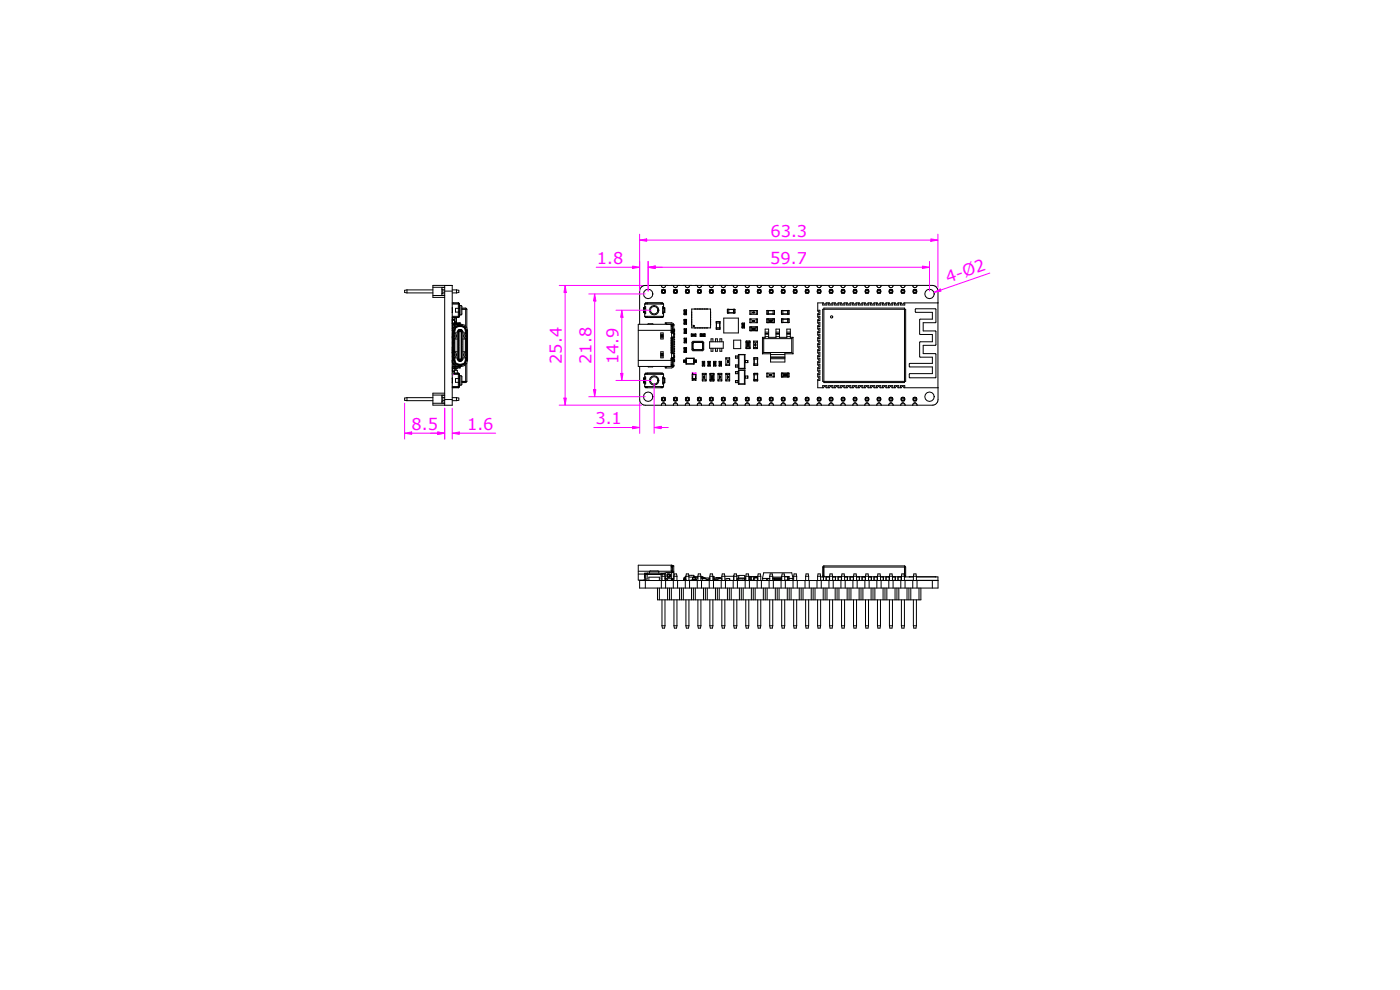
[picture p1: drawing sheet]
<svg xmlns="http://www.w3.org/2000/svg" width="297mm" height="210mm" viewBox="0 0 297 210" stroke-linecap="round" stroke-linejoin="round" font-family="sans-serif">
<defs><g id="words">
<g font-size="3.4" fill="#f0f">
<text x="163.4" y="50.3">63.3</text>
<text x="126.6" y="56">1.8</text>
<text x="163.4" y="56">59.7</text>
<text x="201.2" y="60.1" transform="rotate(-19 201.2 60.1)">4-Ø2</text>
<text x="119.2" y="77.2" transform="rotate(-90 119.2 77.2)">25.4</text>
<text x="125.5" y="77.2" transform="rotate(-90 125.5 77.2)">21.8</text>
<text x="131.2" y="77.3" transform="rotate(-90 131.2 77.3)">14.9</text>
<text x="87.3" y="91.2">8.5</text>
<text x="99.1" y="91.2">1.6</text>
<text x="126.3" y="90">3.1</text>
</g>
</g></defs>
<!-- layer: 0 -->
<g fill="none" stroke="#000" stroke-width=".21">
<path d="M86.3 62.1h5.5M86.3 61.5h5.5M86.3 61.5l-.5 .1v.4l.5 .1M86.3 61.5v.6M91.8 62.7h2.5M91.8 60.9h2.5M93.7 61.4h.2v.9h-.2M93.9 62.1h.4M93.9 61.5h.4M94.3 60.5v25.5h1.6v-25.4l-4.1-.1v2.6h2.5M94.3 61h-.6v1.6h.6M94.3 61.8h1.6"/>
<path d="M95.9 68.8h2l.6 .2 .5 .4 .2 .7v6.4l-.2 .6-.5 .5-.6 .1h-2M95.9 79.4h1.6M95.9 79.2h1.4M95.9 78.8h.5M95.9 78.5h.1M95.9 78.1l.5 .1M95.9 77.9h.4M95.9 77.4h.6M95.9 76.9h.2M95.9 76.7h.1M95.9 76.5h.1M95.9 76.4h.1"/>
<path d="M95.9 75.9h.1M95.9 75.7h.1M95.9 75.4h.1M95.9 75.1h.1M95.9 74.9h.1M95.9 74.7h.1M95.9 74.6h.1M95.9 74.4h.1M95.9 74.2h.1M95.9 74.1h.1M95.9 73.9h.1M95.9 73.6h.1"/>
<path d="M95.9 73.4h.1M95.9 73.1h.1M95.9 72.9h.1M95.9 72.7h.1M95.9 72.6h.1M95.9 72.4h.1M95.9 72.1h.1M95.9 71.9h.1M95.9 71.7h.1M95.9 71.6h.1M95.9 71.4h.1M95.9 71.3h.1"/>
<path d="M95.9 71.1h.1M95.9 70.9h.1M95.9 70.6h.1M95.9 70.1h.1M95.9 69.8h.1M95.9 69.7h.1M95.9 69.2h.1M95.9 69.1h.6M95.9 68.7h.1M95.9 68.4h.1M95.9 68.2h.1M95.9 67.9l.6 .1"/>
<path d="M95.9 67.7l.2 .1M95.9 67.4h1.3M95.9 67.3h1.3M95.9 67.1h1.6M95.9 65.3h.1M95.9 64.5h1.6M95.9 64.3h1.4M95.9 62.1h.9M95.9 61.5h.9M95.9 78.7h.1M95.9 78h.1M95.9 76.8h.1"/>
<path d="M96 73.8h.1M96 68.6h.3M96 67.8h.5zM96 69.6h.1M96 71.6h.1M96 78.7h.1M96 78h.1M96 67.8v.9l.5-.1M96 75.2h.1M96 71.3h.1M96 70.9h.1M96 71.7h.1"/>
<path d="M96 65.3l-.1 1M96 77.9v.9M96 75.6l-.1 .1M96 72.8h.3M96.1 77.7v.2M96.1 78.8v.4M96.1 69.7h-.1v7.5h.3l-.1 .2M96.1 69.6h-.2M96.1 67.4h-.2M96.1 68.8h.1M96.2 76.5l.2 .5 .4 .4 .5 .1M96.2 76.5h.3"/>
<path d="M96.2 70.1h.3M96.2 70.1v6.4M96.2 67.3v.1M96.2 77.3h.1M96.2 77.2l.1 .2M96.2 77.2h.1M96.2 64.3h.1M96.2 79.2h.1M96.3 74.6a.66 .66 0 0 1 .5 .7 .66 .66 0 0 1-.5 .6M96.3 75l.2 .2v.2l-.2 .1M96.3 70.6l.1 .1M96.3 71l.2 .2v.2l-.2 .1"/>
<path d="M96.3 77.8l.2 .1M96.3 77.7v.4h1.3v-.4M96.3 75.2h.1M96.3 74.2h.1M96.3 71.3h.1M96.3 68.8v-.3h1.3v.3M96.3 72.3h.1M96.3 69.1v.1M96.3 75.8v.7l.3 .6 .7 .3-.7-.3-.3-.6M96.3 70.1l.3-.7 .7-.3-.7 .3-.3 .7v6.4M96.3 75.9h.7M96.3 74.6h.7"/>
<path d="M96.3 71.9h.7M96.3 70.6h.7M96.3 70.1v.6M96.3 71v.5M96.3 71.8v2.9M96.3 75v.5M96.3 73.8h.1M96.3 74.3v.1M96.3 72.7h.1M96.3 72.2h.1M96.3 76.4v.1M96.3 76.3h.1"/>
<path d="M96.3 70.2v.1M96.3 70.1h.1M96.4 77.3l-.1 .1M96.4 69.2h-.1M96.4 70.7a.61 .61 0 0 1 .4 .6 .61 .61 0 0 1-.5 .6M96.4 69.1v.1M96.4 77.4h.1M96.4 78.5h.1M96.4 78.2h.1M96.4 78.5l-.4 .1M96.4 78.1v.1M96.4 78.5v.7"/>
<path d="M96.4 78.5l.6 .1v.6M96.4 68v.5M96.5 68.2h.1M96.5 67.5h.3v1M96.5 67.4v1.1M96.5 76.5l.2 .5 .6 .3M96.5 70.1v.5M96.5 71.9v2.7M96.5 75.9v.6M96.5 68.2v.4M96.5 77.9h.9M96.5 77.9v.2"/>
<path d="M96.5 68.6h.9M96.5 68.2v.1M96.7 78.5h.1M96.7 78.2v.3M96.7 68.8h.1M96.7 77.7v.1M96.7 67.4v.1M96.8 61.5v.6M96.8 61.5l.5 .1v.4l-.5 .1M96.9 68.8h.1M96.9 77.7v.1M97 76.2l.1 .3 .4 .1"/>
<path d="M97 76.2h.2M97 70.4h.2M97 70.4v5.8M97 78.1l-.6 .1M97.1 68.8h.1M97.1 77.7v.1M97.1 77.4h.8M97.1 69.1h.8M97.2 68.8h.1M97.2 77.7v.1M97.2 70.4v5.8M97.2 76.2l.2 .1"/>
<path d="M97.2 65.4v-1.1l.2 .2v.9M97.2 66.2v1.2M97.2 67.3v.1M97.2 65.4v.8M97.3 76.2h.1M97.3 75.8h.1M97.3 74.3h.1M97.3 74.1h.1M97.3 73.9h.1M97.3 73.6h.1M97.3 73.4h.1M97.3 73.1h.1"/>
<path d="M97.3 72.9h.1M97.3 72.6h.1M97.3 72.4h.1M97.3 72.2h.1M97.3 71.8h.1M97.3 70.7h.1M97.3 70.3h.1M97.3 74.7h.1M97.3 70.3v5.9M97.3 64.3h.1M97.3 79.2h.1M97.3 79.2l.2 .2"/>
<path d="M97.3 64.3l.2 .2M97.3 68.8l-.6 .2-.5 .4-.2 .7v6.4l.2 .6 .5 .5 .6 .1M97.3 69l-.5 .1-.4 .4-.2 .6M97.3 69.3l-.6 .2-.2 .6M97.3 77.3h.6M97.3 69.3h.6M97.3 77.5h.6M97.3 69v.3M97.3 77.3v.2M97.3 69h.6M97.4 76.3h.1M97.4 70.3h.4"/>
<path d="M97.4 70.3v6M97.4 70.3l-.2 .1M97.4 68.6l.2 .1M97.4 68.5v.1M97.4 77.9v.2M97.4 66.2v.9l-.2 .2M97.4 80h.1M97.4 66.5h.1M97.4 65.1h.1M97.5 69.9l-.4 .1-.1 .4M97.5 76.6h.3M97.5 69.9h.3"/>
<path d="M97.5 69.9v.1M97.5 76.6h.1M97.5 67.1l-.3 .3M97.5 65.4h-.9v.8h.9M97.5 79.7h.3M97.5 64.5v2.6M97.5 79.4v2.6M97.5 66.8h.3M97.5 64.8h.3M97.5 76.3h.2M97.5 76.2h.2M97.5 76.6v-.4h.2v.4"/>
<path d="M97.5 69.9v.5h.2v-.5M97.5 70.2h.2M97.5 70h-.2v6.6h.2M97.5 69.1h.1M97.5 77.4h.1M97.6 77.8l-.2 .1M97.7 76.3h.1M97.7 70h.2v6.6h-.2M97.7 69.1h.1M97.7 77.4h.1M97.8 69.9l.3 .1 .1 .4M97.8 69.9v.1"/>
<path d="M97.8 76.6h.1M97.8 79.7l.2 .2v1.6l-.2 .2M97.8 64.8l.2 .2v1.6l-.2 .2M97.8 64.8v2M97.8 79.7v2M97.8 76.3h.1M97.8 70.3v6M97.9 69l.8 .3 .3 .8M97.9 69.1l.7 .3 .3 .7M97.9 69.1l.7 .3 .3 .7v.6M97.9 69.3l.6 .2 .2 .6M97.9 69v.3"/>
<path d="M97.9 77.3v.2M97.9 75.8h.1M97.9 74.3h.1M97.9 74.1h.1M97.9 73.9h.1M97.9 73.6h.1M97.9 73.4h.1M97.9 73.1h.1M97.9 72.9h.1M97.9 72.6h.1M97.9 72.4h.1M97.9 72.2h.1"/>
<path d="M97.9 71.8h.1M97.9 70.7h.1M97.9 74.7h.1M97.9 70.2l-.1 .1M97.9 70.2l.3 .2M97.9 76.3h.1M97.9 70.2h.1M97.9 70.3v5.9M97.9 70.3h.1M98 65.4h.8l.2 .2M98 65.6h1M98 65.6h.8"/>
<path d="M98.2 76.2l-.1 .3-.3 .1M98.2 76.2l-.3 .1M98.2 75.9h.7M98.2 74.6h.7M98.2 71.9h.7M98.2 70.6h.7M98.2 70.4v5.8M98.4 77.3h.1M98.4 69.3h.1M98.6 69.4h.1M98.6 77.1v.1M98.7 76.5l-.2 .5-.6 .3"/>
<path d="M98.7 76.5h.3M98.7 70.1h.3M98.7 70.1v.5M98.7 71.9v2.7M98.7 75.9v.6M98.8 77.4v3.5M98.8 65.6v3.5M98.9 76.5l-.3 .6-.7 .3M98.9 71v.5M98.9 71.8v2.9M98.9 75v.5M98.9 75.8v.7"/>
<path d="M98.9 70.7h.1M98.9 75.9h.1M98.9 70.1v6.4l-.3 .6-.7 .3M98.9 74.6a.66 .66 0 0 0-.5 .7 .66 .66 0 0 0 .5 .6M98.9 75l-.2 .2v.2l.2 .1M98.9 70.6a.66 .66 0 0 0-.5 .7 .66 .66 0 0 0 .5 .6M98.9 71l-.2 .2v.2l.2 .1M98.9 76.4v.1M98.9 76.3h.1M98.9 70.1h.1M98.9 70.2v.1M99 76.5l-.3 .7-.8 .3"/>
<path d="M99 70.1v6.4M99 65.6v3.9M99 77v3.9M135.4 76.5h7.2M135.4 70.1h7.2M135.7 68.8v-7a1.19 1.19 0 0 1 1.2-1.2l60.9-.1a1.19 1.19 0 0 1 1.2 1.3v23a1.19 1.19 0 0 1-1.2 1.2l-3.3-.1M135.7 77.7v7.1a1.19 1.19 0 0 0 1.2 1.2l3.4-.1M136.5 65.3v1M136.5 66.3h.3M136.5 65.3h.3M136.5 65.3h.1M136.8 79.4v.9"/>
<path d="M136.8 80h.2v1.4h-.2M136.8 79.4h4M136.8 64.5l.2-.2h3.6l.2 .2M136.8 67.1l.2 .2h.3M136.8 64.5v.9M136.8 66.2v.9M136.8 65.1h.2v1.4h-.2M136.8 67.1h4M136.8 64.5h4M137 79.4v-.2h3.6v.2M137 65.4h-.3v.8h.3M137 64.5v-.2h3.6v.2"/>
<path d="M137 67.1v.3h3.6v-.3M137.3 79.2h-.3l-.2 .2M137.3 79.2v.2M137.3 64.3v.2M137.3 67.1v.3M137.4 68.8l.2-.1 1 .1M137.4 77.7h1.2M140.2 70.6h.5v1.3h-.5zM140.2 74.6h.5v1.3h-.5zM140.2 75.5h.5M140.2 75.4h.5M140.2 75.2h.5"/>
<path d="M140.2 75.1h.5M140.2 75h.5M140.2 71.5h.5M140.2 71.4h.5M140.2 71.2h.5M140.2 71.1h.5M140.2 71h.5M140.2 79.2h.4l.2 .2M140.2 79.2v.2M140.2 64.3v.2M140.2 67.1v.3M140.3 60.6l.3 .4"/>
<path d="M140.3 60.6h.1M140.4 61.5l-.1 .3 .1 .3M140.4 61.5v.6M140.4 61.5l.1 .1M140.4 62.1h.7M140.4 61.5h.7M140.4 62.1l.4 .2 .3-.2M140.4 61.5l.4-.1 .3 .1M140.5 61.6v.4M140.5 62l-.1 .1M140.5 62h.5M140.5 61.6h.5"/>
<path d="M140.6 65.4h.2v.8h-.2M140.6 61h.3M140.8 80h-.2v1.4h.2M140.8 79.4v.9M140.8 67.1l-.2 .2h-.4M140.8 65.1h-.2v1.4h.2M140.8 64.5v.9M140.8 66.2v.9M140.8 65.3h.2M141 61.6v.4M141 62l.1 .1M141 65.3v1"/>
<path d="M141 66.3h-.2M141 65.3h-.2M141 66.3h.1M141.1 61.5v.6M141.1 61.5l-.1 .1M141.1 61.5l.1 .3-.1 .3M141.2 60.6l-.3 .4M141.3 68.5v.2M141.3 77.8v.3M141.4 68.8h.1M141.4 77.7v.1M141.4 68.8l-.3-.3h1.4l.3 .1 .1 .3"/>
<path d="M141.6 68.8h.1M141.6 77.7v.1M141.7 68.8h.1M141.7 77.7v.1M142.2 77.7l-.1 .1M142.2 68.8h-.1M142.4 74.9l.1 .1M142.4 70.5l.1 .2M142.4 71.7v3.2M142.4 76v1.7M142.4 76.3h.2M142.4 76.1h.2"/>
<path d="M142.4 74.8h.2M142.4 74.7h.2M142.4 74.6h.2M142.4 74.4h.2M142.4 74.3h.2M142.4 74.2h.2M142.4 74.1h.2M142.4 73.9h.2M142.4 73.8h.2M142.4 73.7h.2M142.4 73.6h.2M142.4 73.4h.2"/>
<path d="M142.4 73.3h.2M142.4 73.2h.2M142.4 73.1h.2M142.4 72.9h.2M142.4 72.8h.2M142.4 72.7h.2M142.4 72.6h.2M142.4 72.4h.2M142.4 72.3h.2M142.4 72.2h.2M142.4 72.1h.2M142.4 71.9h.2"/>
<path d="M142.4 71.8h.2M142.4 71.7h.2M142.4 70.3h.2M142.4 70.2h.5M142.4 76h.5M142.4 74.9h.7v.2h-.2M142.4 71.6l.5 .1M142.4 75.9h.2M142.4 70.6h.2M142.4 77.7h.1M142.4 69.2h.2M142.5 77.3h.1"/>
<path d="M142.5 68.8l.1 .1-.1 1.8M142.5 68.8v.3M142.5 70.6v.9M142.5 71.9v.2M142.5 72.9v.2M142.5 73.4v.2M142.5 74.4v.2M142.5 75v.9M142.5 77.4v.3M142.5 69.1l.1 1.6M142.5 77.4h.1M142.5 69.1h.1"/>
<path d="M142.5 75.9l.1 1.7-.1 .2M142.5 75.9l-.1 .1M142.5 75.9h.4M142.5 75h.4M142.5 70.7h.4M142.6 68.9l-.2-.1v1.7M142.6 68.9v.2M142.6 71.5v3.5M142.6 75.9l-.1 1.5M142.6 77.4v.2M142.6 77.6l-.2 .1M142.6 77.6h.3"/>
<path d="M142.6 76.9h.1M142.6 69.7h.1M142.6 68.9h.3M142.6 76.6h.3M142.6 76.3h.3M142.6 70.4h.3M142.6 69.9h.3M142.8 60.6l.2 .3 .5 .1M142.8 60.6h.1M142.9 68.7l.1 .2-.1 .2M142.9 75.9v.1M142.9 68.8h-7.5v8.9h7.5"/>
<path d="M142.9 77.6l-.1 .3-.3 .2h-1.4l.3-.3M142.9 71.5l-.5 .2M142.9 68.9v1.6M142.9 70.7v5.2M142.9 76v1.6M142.9 69.8h.2v.5h-.2M142.9 70.6h.2v.5h-.2M142.9 71.4h.2v.2h-.2M142.9 71.9h.2v.2h-.2M142.9 72.4h.2v.2h-.2M142.9 72.9h.2v.2h-.2M142.9 73.4h.2v.2h-.2"/>
<path d="M142.9 73.9h.2v.2h-.2M142.9 74.4h.2v.2h-.2M142.9 75.4h.2v.5h-.2M142.9 76.2h.2v.5h-.2M142.9 76.5h.2M142.9 76.4h.2M142.9 76.1l-.5 .1M142.9 75.7h.2M142.9 70.9h.2M142.9 70.5h-.5M142.9 70.1h.2M142.9 70.5v.2"/>
<path d="M142.9 77.4v.4M143 61.5l-.2 .3 .2 .3M143 61.5v.6M143 61.5l.1 .1M143 62.1h.6M143 61.5h.6M143 62.1l.3 .2 .3-.2M143 61.5l.3-.1 .3 .1M143.1 62l-.1 .1M143.1 61.6v.4M143.1 62h.4M143.1 61.6h.4"/>
<path d="M143.1 61h.3M143.5 61.6v.4M143.5 62l.1 .1M143.6 61.5l-.1 .1M143.6 61.5v.6M143.6 61.5l.1 .3-.1 .3M143.7 60.6l-.2 .4M145 76.8h.6M145 76.4h.6M145 76.4v.4M145 76.8h.1M145 76.4h.1"/>
<path d="M145.1 67.8v.2h.6M145.1 68.7h.6M145.1 73.8v.2h.6M145.1 73.8v1M145.1 74.7h.6M145.1 73.8h.6M145.1 65.8v.2h.6M145.1 65.8l.1 1h.4M145.1 65.8h.6M145.1 69.7h.5v1h-.5zM145.1 71.7h.5v1h-.5zM145.1 69.8l.1 .1"/>
<path d="M145.1 72.6h.5M145.1 71.9h.5M145.1 70.6h.5M145.1 69.9h.5M145.2 67.8l-.1 1M145.2 67.8h.4M145.2 67.8h-.1M145.2 66.7l-.1 .1M145.2 70.6l-.1 .1M145.2 71.8v.1M145.2 72.6l-.1 .1M145.3 76.4v.4"/>
<path d="M145.3 68.3h.2zM145.3 68.3l.1 .1M145.3 68.2h.2M145.3 68.4l.1 .1M145.3 74.1h.2M145.3 66.1h.2M145.3 74.2h.1M145.3 74.4v.1M145.3 74.2h.2M145.3 70.2h.1M145.3 72.2h.1M145.3 72.3l.1 .1"/>
<path d="M145.3 72.2h.2M145.3 70.2h.2M145.3 74.3h.2zM145.3 66.4v.1M145.3 72.1h.1M145.4 70.3v.1M145.4 72.3v.1M145.4 76.4v.4M145.4 68.1h.1M145.4 68.1h-.1M145.4 76.4h.1M145.4 76.8h.1"/>
<path d="M145.4 74.1v.1M145.4 74.2h.1M145.4 74.1h.1M145.4 66.1v.1M145.4 66.1h.1M145.4 70.1v.1M145.4 72.1v.1M145.4 72.2h.1M145.4 72.1h.1M145.4 70.1h.1M145.4 60.6h.1M145.4 66.4h-.1"/>
<path d="M145.4 68.2h-.1M145.4 68.4h-.1M145.4 74.4h.1M145.4 74.1l.1 .1M145.4 72.3l-.1 .1M145.4 70.3l-.1 .1M145.4 74.4h-.1M145.4 66.4l-.1 .1M145.4 70.4h.1M145.4 72.1h-.1M145.4 72.2l-.1 .1M145.4 72.3h-.1"/>
<path d="M145.4 70.1h-.1M145.4 70.3h-.1M145.4 70.3h.1M145.4 70.2l-.1 .1M145.4 68.4h.1M145.4 68l-.1 .1M145.4 66.4h.1M145.4 68.3v.1M145.4 68.3h-.1M145.4 74.3l-.1 .1M145.4 74.1h-.1M145.4 66.3h.1"/>
<path d="M145.4 66.1h-.1M145.4 72.3h.1M145.4 72.4h.1M145.4 74.4v.1M145.4 70.2h.1M145.4 66.5h.1M145.4 66.4v.1M145.4 68v.1M145.4 68v.2M145.4 66.2h.1M145.5 68.1h-.1M145.5 68.4l-.1 .1"/>
<path d="M145.5 68.4l-.2 .1M145.5 70.2h.1M145.5 72.2h.1M145.5 72.1l-.1 .1M145.5 70.1l-.1 .1M145.5 72.2l-.1 .1M145.5 72.3h-.1M145.5 72.4h-.1M145.5 72.3l-.1 .1M145.5 70.1h-.1M145.5 70.2l-.1 .1M145.5 70.4h-.1"/>
<path d="M145.5 70.3l-.1 .1M145.5 74.3h-.2M145.5 74.1h-.2M145.5 74l-.2 .1M145.5 66.3h-.2M145.5 66.3h-.1M145.5 66.1h-.1M145.5 66l-.2 .1M145.5 74.3l-.1 .1M145.5 74.2h.1M145.5 74.1l-.1 .1M145.5 74.4h-.1"/>
<path d="M145.5 66.1l-.1 .1M145.5 66.4l-.1 .1M145.5 61.5l-.1 .3 .1 .3M145.5 61.5v.6M145.5 61.5l.1 .1M145.5 62.1h.7M145.5 61.5h.7M145.5 62.1l.3 .2 .3-.2M145.5 61.5l.3-.1 .3 .1M145.6 76.8h.1M145.6 76.4h.1M145.6 71.8v.1"/>
<path d="M145.6 70.6v.1M145.6 72.6v.1M145.6 62l-.1 .1M145.6 61.6v.4M145.6 62h.5M145.6 61.6h.5M145.6 76h-.1M145.6 77.2h-.1M145.6 67.8v1M145.6 73.8v1M145.6 65.8v1M145.6 69.8v.1"/>
<path d="M145.7 68.6h-.6v.1M145.7 67.8h-.6M145.7 68.7l-.1 .1M145.7 74.6h-.6v.1M145.7 74.7l-.1 .1M145.7 73.8h-.1M145.7 66.6h-.6v.1l.5 .1M145.7 65.8h-.1M145.7 61h.3M146.1 61.6v.4M146.1 62l.1 .1M146.2 61.5l-.1 .1"/>
<path d="M146.2 61.5v.6M146.2 61.5l.1 .3-.1 .3M146.3 60.6a.46 .46 0 0 1-.5 .4 .46 .46 0 0 1-.4-.4M146.6 70.8h1v.5h-1zM146.7 70.8l.1 .1M146.7 68.9h.1M146.7 68.7h.1M146.7 68.4h.1M146.7 68.2h.1M146.7 67.9h.1M146.7 67.7h.1M146.7 67.4h.1"/>
<path d="M146.7 67.2h.1M146.7 66.9h.1M146.7 66.7h.1M146.7 66.4h.1M146.7 66.2h.1M146.7 65.6h4v4h-4zM146.8 71.3h-.1M146.8 70.8v.5M146.8 72.6l.2-.2h2.1l.2 .2v1.6l-.2 .2h-2.1l-.2-.2zM146.9 79.5l-.1 1.2 .4-.2 .4 .2v-1.2M146.9 74l.3 .3M146.9 72.8v1.2"/>
<path d="M146.9 74h.1M146.9 72.8h.1M146.9 79.4v1M146.9 79.4h.7M147 71.1h.1M147 71.1v.1M147 74l.2 .2M147 72.8v1.2M147.1 71v.1M147.1 71.1h.1M147.1 71.1v.1M147.2 71v.2"/>
<path d="M147.2 71.2h.1M147.2 71h.1M147.2 76h-1.6v1.2M147.2 76v1.2h-1.6M147.2 71.1h.1M147.2 76.8h.5M147.2 76.4h.5M147.2 76.4h.1M147.2 76.8h.1M147.2 71.1v.1M147.2 72.5l-.3 .3M147.2 72.6l-.2 .2"/>
<path d="M147.2 72.5v.1M147.2 74.2v.1M147.2 74.3h1.6M147.2 74.2h1.6M147.2 72.6h1.6M147.2 72.5h1.6M147.2 76h-1.7v1.2M147.2 76v1.2h-1.7M147.2 77.2h.1M147.2 76h.1M147.3 71v.1M147.3 71.1h.1"/>
<path d="M147.3 71.1l-.1 .1M147.3 71l-.1 .1M147.4 65.5v.1M147.4 69.6h.2M147.4 76.4v.4M147.5 70.8v.5M147.5 71.3h.1M147.5 76.4v.4M147.6 79.4v1h-.7M147.6 70.8l-.1 .1M147.6 79.4h-.7v1M147.6 79.4h-.1"/>
<path d="M147.6 65.5v.1M147.7 76.4v.4M147.7 76.8h.1M147.7 76.4h.1M147.9 65.5v.1M147.9 69.6h.2M147.9 60.6a.46 .46 0 0 0 .5 .4 .46 .46 0 0 0 .4-.4M147.9 60.6h.1M148 61.5l-.1 .3 .1 .3M148.1 61.5v.6M148.1 61.5v.1M148.1 62.1h.6"/>
<path d="M148.1 61.5h.6M148.1 62.1l.3 .2 .3-.2M148.1 61.5l.3-.1 .3 .1M148.1 65.5v.1M148.1 62v.1M148.1 61.6v.4M148.1 62h.5M148.1 61.6h.5M148.2 61h.3M148.4 65.5v.1M148.4 69.6h.2M148.6 71.3h1"/>
<path d="M148.6 70.9h1M148.6 70.8v.6M148.6 70.8v.1M148.6 71.3v.1M148.6 61.6v.4M148.6 62l.1 .1M148.6 65.5v.1M148.7 61.5l-.1 .1M148.7 61.5v.6M148.7 61.5l.1 .3-.1 .3M148.8 70.8v.6M148.8 60.6h.1"/>
<path d="M148.8 72.5l.3 .3M148.8 72.6l.2 .2M148.8 72.5v.1M148.8 74.2v.1M148.9 65.5v.1M148.9 69.6h.2M148.9 71l-.1 .1M148.9 71v.1M148.9 71l-.1 .2M148.9 71.1v.1M148.9 71.1h.1M149 79.2h.8v1.6h-.8z"/>
<path d="M149 79.3v.2M149 79.5h.8M149 76.7h.5v1h-.5zM149 76.7v.1M149 77.5h.5M149 76.8h.5M149 71v.1M149 71l-.1 .1M149 71v.2v-.2M149 71h.1M149 77.5v.1M149 71.1h-.1"/>
<path d="M149 74l-.2 .2M149 72.8v1.2M149 74h.1M149 72.8h.1M149.1 65.5v.1M149.1 71v.1M149.1 71.1h.1M149.1 71l.1 .1M149.1 74l-.3 .3M149.1 72.8v1.2M149.2 77.2h.1M149.2 71.1h.1"/>
<path d="M149.2 77h.1M149.2 77v.1M149.2 71v.1M149.2 77.3h.1M149.2 77.1h.1M149.3 77.2h.1M149.3 77.2h-.1M149.3 71l-.1 .1M149.3 71h-.1M149.3 77v.1M149.3 77h.1M149.3 77.3h-.1"/>
<path d="M149.3 77.1h-.1M149.3 77l-.1 .1M149.3 79.9h.1l-.1 .1M149.3 79.8h.1M149.3 79.8v.1M149.4 70.8v.6M149.4 79.8l-.1 .1M149.4 79.8h.1M149.4 65.5v.1M149.4 69.6h.2M149.4 79.9h.1M149.4 79.8v.1"/>
<path d="M149.4 77.5l.1 .1M149.4 79.9h-.1M149.5 76.7l-.1 .1M149.6 70.8v.5M149.6 70.9v.4M149.6 65.5v.1M149.8 79.3l-.1 .2M149.9 65.5v.1M149.9 69.6h.2M150.1 65.5v.1M150.2 76.7h.5v1h-.5zM150.2 76.7v.1"/>
<path d="M150.2 77.5h.5M150.2 76.8h.5M150.2 77.5v.1M150.4 77.2h.1M150.4 77h.1M150.4 77v.1M150.4 77.3h.1M150.4 77.1h.1M150.5 60.6a.46 .46 0 0 0 .4 .4 .46 .46 0 0 0 .5-.4M150.5 60.6h.1M150.5 77v.1M150.5 77h.1"/>
<path d="M150.5 77.3h-.1M150.5 77.1h-.1M150.5 77l-.1 .1M150.5 72.5h2.9v1.4h-2.9zM150.6 61.5l-.1 .3 .1 .3M150.6 61.5v.6M150.6 61.5l.1 .1M150.6 62.1h.6M150.6 61.5h.6M150.6 62.1l.3 .2 .3-.2M150.6 61.5l.3-.1 .3 .1M150.6 77.5l.1 .1"/>
<path d="M150.6 79.2v1.6h.9M150.6 79.2h.9v.3h-.9M150.7 79.2v1.6h.7M150.7 79.2h.7v1.6M150.7 79.2h-.1M150.7 62l-.1 .1M150.7 61.6v.4M150.7 62h.4M150.7 61.6h.4M150.7 76.7l-.1 .1M150.7 68.9h.1M150.7 68.7h.1"/>
<path d="M150.7 68.4h.1M150.7 68.2h.1M150.7 67.9h.1M150.7 67.7h.1M150.7 67.4h.1M150.7 67.2h.1M150.7 66.9h.1M150.7 66.7h.1M150.7 66.4h.1M150.7 66.2h.1M150.8 61h.3M150.8 72.5v-.6h.4v.6"/>
<path d="M150.8 73.9v.6h.4v-.6M151 79.9v.1M151.1 79.9v.1M151.1 79.9h-.1M151.1 79.7l.1 .1M151.1 79.7v.1M151.1 79.9h.1M151.1 79.9l-.1 .1M151.1 80h.1M151.1 79.8h.1M151.1 61.6v.4M151.1 62l.1 .1"/>
<path d="M151.2 79.8h-.1M151.2 61.5l-.1 .1M151.2 61.5v.6M151.2 61.5l.2 .3-.2 .3M151.4 60.5v.1M151.4 76.7h.5v1h-.5zM151.4 76.7v.1M151.4 77.5h.5M151.4 76.8h.5M151.4 77.5v.1M151.5 79.2h-.1M151.6 77.2h.1"/>
<path d="M151.6 77h.1M151.6 77v.1M151.6 77.3h.1M151.6 77.1h.1M151.7 77v.1M151.7 77h.1M151.7 77.1h-.1M151.7 77.2h.1M151.7 77l-.1 .1M151.7 77.3h-.1M151.8 72.5v-.6h.4v.6M151.8 73.9v.6h.4v-.6"/>
<path d="M151.8 77.5l.1 .1M151.9 76.7l-.1 .1M151.9 69.5h.8M151.9 68.5h.8M152 68.2v1.6M152 68.2h.7v1.6M152 68.2l.7 .1v1.5M152 69.8h.7M152 68.5v1M152.3 79.2h.8v1.6h-.8zM152.3 79.3l.1 .2M152.3 79.5h.8"/>
<path d="M152.6 76.7h.5v1h-.5zM152.6 77.6h.1M152.6 77.5h.5M152.6 76.8h.5M152.6 76.7h.1M152.6 79.9h.2M152.7 79.8h-.1M152.7 79.8l-.1 .1M152.7 79.8h.1M152.7 79.9l-.1 .1M152.7 79.9h-.1M152.7 72.5v-.6h.4v.6"/>
<path d="M152.7 73.9v.6h.4v-.6M152.7 79.9h.1M152.7 69.8h-.8M152.7 69.8h.1M152.7 68.2v.1M152.8 77.1h.1M152.8 79.8h-.1M152.8 79.8l-.1 .1M152.8 77.3h.1M152.8 79.9h-.1M152.8 79.8v.1M152.8 77.2v.1"/>
<path d="M152.8 77h.1M152.8 77.2h.1M152.9 77.1h.1M152.9 77.2h-.1M152.9 77.3h.1M152.9 77l-.1 .1M153 60.5v.1M153 77.5l.1 .1M153.1 76.7l-.1 .1M153.1 79.3v.2M153.1 61.5l-.1 .3 .1 .3M153.1 61.5v.6"/>
<path d="M153.1 61.5l.1 .1M153.1 62.1h.7M153.1 61.5h.7M153.1 62.1l.4 .2 .3-.2M153.1 61.5l.4-.1 .3 .1M153.2 62l-.1 .1M153.2 61.6v.4M153.2 62h.5M153.2 61.6h.5M153.3 61h.3M153.5 67.5h3.1v3.1h-3.1zM153.7 61.6v.4"/>
<path d="M153.7 62l.1 .1M153.8 61.5l-.1 .1M153.8 61.5v.6M153.8 61.5l.1 .3-.1 .3M153.9 60.5a.46 .46 0 0 1-.4 .5 .46 .46 0 0 1-.5-.4M154 79.2h.8v1.6h-.8zM154 79.5h.8M154 79.3h.1M154 75.9h.8v1.6h-.8zM154 77.5h.1M154 77.3h.8M154 76.2h.8"/>
<path d="M154 76h.1M154.3 65.6v.8h1.6M154.3 65.6h1.6v.8M154.3 65.6h.1M154.3 66.4h.1M154.3 79.8h.1M154.3 76.8v.1M154.3 79.8v.1M154.3 76.6v.1M154.4 76.6h-.1M154.4 79.8l-.1 .1M154.4 79.8h.1"/>
<path d="M154.4 79.8h-.1M154.4 79.9h-.1M154.4 79.9h.1M154.4 79.8v.1M154.4 76.8v.1M154.4 76.6h.1M154.4 76.8h-.1M154.4 76.6v.1M154.4 76.7h-.1M154.4 76.9h.1M154.4 76.8h.1M154.4 76.7h.1"/>
<path d="M154.4 76.5l-.1 .1M154.4 76.5h.1M154.4 76.7l.1 .1M154.4 79.9l-.1 .1M154.5 76.6h-.1M154.5 76.6l-.1 .1M154.5 76.5l-.1 .1M154.5 76.5h-.1M154.5 76.7l-.1 .1M154.5 76.8h-.1M154.5 76.9h-.1M154.5 76.8l-.1 .1"/>
<path d="M154.6 65.6v.8M154.7 77.3l.1 .2M154.8 79.3l-.1 .2M154.8 76l-.1 .2M155.5 60.5v.1M155.6 65.6v.8M155.6 72.2h1.5v1.8h-1.5zM155.7 61.5l-.2 .3 .2 .3M155.7 61.5v.6M155.7 61.5l.1 .1M155.7 62.1h.6M155.7 61.5h.6"/>
<path d="M155.7 62.1l.3 .2 .3-.2M155.7 61.5l.3-.1 .3 .1M155.8 62l-.1 .1M155.8 61.6v.4M155.8 62h.4M155.8 61.6h.4M155.8 61h.3M155.9 65.6h.1M155.9 66.4h.1M156.1 75.5v.5M156.1 77.4v.5M156.1 78.8v.5"/>
<path d="M156.2 61.6v.4M156.2 62l.1 .1M156.3 61.5l-.1 .1M156.3 61.5v.6M156.3 61.5l.1 .3-.1 .3M156.4 60.5a.46 .46 0 0 1-.4 .5 .46 .46 0 0 1-.5-.4M156.5 75.5v.5M156.5 77.4v.5M156.5 78.8v.5M156.6 75.5h-.6v.5h.6M156.6 77.4h-.6v.5h.6M156.6 78.8h-.6v.5h.6"/>
<path d="M156.6 75.2v3M156.6 78.5v3M156.6 78.5l.2 .1M156.6 75.2l.2 .1M156.6 78.5h1.4M156.6 78.2h1.4M156.6 75.2h1.4M156.8 75.3v2.8M156.8 78.6v2.8M156.8 78.6h1.1M156.8 78.1h1.1M156.8 75.3h1.1"/>
<path d="M156.8 78.1l-.2 .1M157.4 68.6v.2h.5M157.4 68.6v1M157.4 69.5h.5M157.4 68.6h.5M157.6 69.1h.1M157.6 69.1l.1 .1M157.6 69.1h.2M157.6 69h.1M157.6 69.2h.2M157.6 68.8h.1M157.7 68.9h.1"/>
<path d="M157.7 68.9h-.1M157.7 68.9l-.1 .1M157.7 69.2h-.1M157.7 69.2h.1M157.7 69.1h.1M157.7 69.1v.1M157.7 69.1h-.1M157.7 68.8l.1 .1M157.7 68.8h.1M157.7 69h-.1M157.7 69.2l-.1 .1M157.8 68.9h-.1"/>
<path d="M157.8 68.9l-.1 .1M157.8 69.2h-.1M157.9 75.3v2.8M157.9 78.6v2.8M157.9 78.1l.1 .1M157.9 68.6v1M157.9 69.4h-.5v.1M157.9 69.5v.1M157.9 68.6h.1M158 75.2v3M158 78.5v3M158 76.5h.7v.4h-.7"/>
<path d="M158 79.8h.7v.4h-.7M158 75.2l-.1 .1M158 78.5l-.1 .1M158.1 60.5l.3 .5M158.2 76.5v.4M158.2 79.8v.4M158.2 61.5l-.1 .3 .1 .3M158.2 61.5v.6M158.2 61.5l.1 .1M158.2 62.1h.7M158.2 61.5h.7M158.2 62.1l.3 .2 .3-.2"/>
<path d="M158.2 61.5l.3-.1 .3 .1M158.3 72.4v.3h.8M158.3 72.4h.8v1.5M158.3 73.9h.8M158.3 62l-.1 .1M158.3 61.6v.4M158.3 62h.5M158.3 61.6h.5M158.3 72.4v1.6M158.3 72.4h.1M158.4 61h.3M158.6 73.1h.1"/>
<path d="M158.6 76.5v.4M158.6 79.8v.4M158.6 73.4h.2zM158.6 73.2l.1 .1M158.6 73.2h.1M158.6 73h.1M158.7 72.9h.1M158.7 72.9l-.1 .1M158.7 72.9h-.1M158.7 73.2l-.1 .1M158.7 73.3h.1M158.7 73v.1"/>
<path d="M158.7 73l-.1 .1M158.7 73.3v.1h-.1M158.7 73.3l-.1 .1M158.7 73.2h-.1M158.7 73h.1M158.7 72.8v.1M158.8 73.2l-.1 .1M158.8 72.9h-.1M158.8 72.9l-.1 .1M158.8 73.2h-.1M158.8 61.6v.4M158.8 62l.1 .1"/>
<path d="M158.8 73.2h.1M158.8 72.8l-.1 .1M158.9 61.5l-.1 .1M158.9 61.5v.6M158.9 61.5l.1 .3-.1 .3M159 60.5l-.3 .5M159.1 65.9h1.6v.8h-1.6zM159.1 67.7h1.6v.8h-1.6zM159.1 73.7h-.8v.2M159.1 72.4h.1M159.1 69.3v.9M159.1 69.3h.3v.9"/>
<path d="M159.1 69.3l1.6 .1v.7M159.1 70.2h1.6M159.1 65.9h.2M159.1 67.7h.2M159.3 66.6l-.2 .1M159.3 68.4l-.2 .1M159.3 65.9v.8M159.3 67.7v.8M159.6 69.8h.1M159.6 69.7v.1M159.7 69.7h-.1M159.7 69.7h.1"/>
<path d="M159.7 69.8l-.1 .1M159.7 69.7l-.1 .1M159.7 68v.1M159.7 66.3h.1M159.7 68h.1M159.7 66.2v.1M159.7 68.1h.1M159.7 66.3v.1M159.7 68.1v.1M159.7 69.7v.1M159.7 66.2h.1M159.7 69.8l.1 .1"/>
<path d="M159.8 68h-.1M159.8 68.1h.1M159.8 68.1v.1M159.8 69.7l.1 .1M159.8 69.7l-.1 .1M159.8 69.7v.1M159.8 66.2v.1M159.8 66.3h.1M159.9 66.2l-.1 .1M159.9 68l-.1 .1M159.9 68.1h-.1M159.9 66.3l-.1 .1"/>
<path d="M159.9 72.4h.8v1.6h-.8zM159.9 72.4v.2M159.9 73.7h.8M159.9 72.6h.8M159.9 69.8l-.1 .1M159.9 68.1h.1M159.9 66.3h.1M159.9 68h.1M159.9 66.2h.1M159.9 66.2v.1M159.9 69.8h.1M159.9 73.7v.2"/>
<path d="M159.9 77.2h.8v.3M159.9 75.9h.8M160 69.7l-.1 .1M160 69.8h-.1M160 69.7h-.1M160 68l-.1 .1M160 68h-.1M160 66.3h-.1M160 66.2l-.1 .1M160 68.1h.1M160 66.3h.1M160 75.9v1.6"/>
<path d="M160 79.2v1.6M160 79.2h.7v1.6M160 79.2h.7v.3h-.8M160 77.5h.7M160 75.9h-.1M160 68v.1M160 66.3l-.1 .1M160 66.2v.1M160 76.2v1M160 79.5v1M160 68.1l.1 .1M160 66.3l.1 .1"/>
<path d="M160 69.7v.1M160 69.8h.1M160 69.7h.1M160 66.3l.1-.1v.1M160.1 68l-.1 .1M160.1 66.2l-.1 .1M160.1 69.8v.1M160.1 69.8h.1M160.1 68v.1M160.1 68.1h.1M160.1 68.1v.1M160.1 66.3v.1"/>
<path d="M160.1 66.2v.1M160.1 69.7l.1 .1M160.1 69.7v.1M160.2 69.8h-.1M160.2 69.8l-.1 .1M160.2 72.9v.1M160.2 73.2h.1M160.2 73.2l.1 .1M160.2 73h.1M160.2 72.9h.1M160.3 73.2h.1M160.3 73.2h-.1"/>
<path d="M160.3 73.3h.1M160.3 73v.1M160.3 73h.1M160.3 72.9v.1M160.3 73.1h-.1M160.3 73.2v.1M160.3 73.1h.1M160.4 70.2v-.9h.3v.9M160.4 65.9v.8M160.4 67.7v.8M160.4 66.6l.2 .1M160.4 68.4l.2 .1"/>
<path d="M160.6 60.6l.3 .4M160.6 60.5v.1M160.6 73.7l.1 .2M160.6 65.9h-.2M160.6 67.7h-.2M160.7 72.4l-.1 .2M160.7 70.1l-1.6 .1M160.7 70.1v.1M160.7 69.3v.1M160.7 75.9v1.6M160.7 75.9v.3h-.8M160.7 77.5h-.8"/>
<path d="M160.7 77.5h.1M160.7 79.2h.1M160.7 61.5l-.1 .3 .1 .3M160.8 61.5v.6M160.8 61.5v.1M160.8 62.1h.6M160.8 61.5h.6M160.8 62.1l.3 .2 .3-.2M160.8 61.5l.3-.1 .3 .1M160.8 62v.1M160.8 61.6v.4M160.8 62h.5"/>
<path d="M160.8 61.6h.5M160.9 61h.3M161.3 61.6v.4M161.3 62l.1 .1M161.4 61.5l-.1 .1M161.4 61.5v.6M161.4 61.5l.1 .3-.1 .3M161.5 60.5l-.3 .5M161.7 71.6v3.4M161.7 71.6l.3 .2M161.7 75h1.8M161.7 71.6h.6"/>
<path d="M162 71.8v3M162 74.8l-.3 .2M162 74.8h6M162 71.8h6M162.3 71.6v-1.8h.8v1.8M162.3 71.4h.8M162.3 70.9h.8M162.3 70.7h.8M162.3 70.5h.8M162.7 79.2h1.6v.8h-1.6zM162.7 65.9h1.6M162.7 67.6v.9"/>
<path d="M162.7 67.6h1.6v.9M162.7 67.6l1.6 .1v.7M162.7 79.2h.2M162.7 79.9v.1M162.7 65.9v.8M162.7 65.9h.1M162.9 79.2v.8M163 67.6v.9h-.3M163 65.9v.8h-.3M163 65.9h1M163.1 71.6h1.5M163.2 60.6l.2 .4"/>
<path d="M163.2 60.5v.1M163.2 68h.1M163.3 67.9l-.1 .1M163.3 67.9v.1M163.3 61.5l-.1 .3 .1 .3M163.3 61.5v.6M163.3 61.5l.1 .1M163.3 62.1h.6M163.3 61.5h.6M163.3 79.5h.1M163.3 79.5h-.1M163.3 62.1l.3 .2 .3-.2"/>
<path d="M163.3 61.5l.3-.1 .3 .1M163.4 68h.1M163.4 68v.1M163.4 79.5v.1M163.4 62l-.1 .1M163.4 61.6v.4M163.4 62h.4M163.4 61.6h.4M163.4 79.5h.1M163.4 79.6h.1M163.4 61h.4M163.5 68h.1"/>
<path d="M163.5 67.9l-.1 .1M163.5 68.1h-.1M163.5 68l-.1 .1M163.5 79.6h-.1M163.5 61h.3M163.5 75v1.8h3v-1.8M163.5 76.1h3M163.5 75.9h3M163.5 75.7h3M163.5 75.2h3M163.5 79.5v.1M163.5 79.5h.1"/>
<path d="M163.6 79.5l-.1 .1M163.6 67.9l-.1 .1M163.6 67.9v.1M163.6 79.5h.1M163.6 79.6h.1M163.6 79.5v.1M163.7 68.1h.1M163.7 79.5h.1M163.7 79.5l-.1 .1M163.7 79.6h-.1M163.7 79.5v.1M163.7 68h.1"/>
<path d="M163.7 67.9v.1M163.8 68h.1M163.8 68l-.1 .1M163.8 68.1h-.1M163.8 67.9l-.1 .1M163.8 61.6v.4M163.8 62l.1 .1M163.9 61.5l-.1 .1M163.9 61.5v.6M163.9 61.5l.2 .3-.2 .3M164 67.6v.9h.3M164 65.9v.8h.3"/>
<path d="M164 79.2v.8M164.1 60.5l-.3 .5M164.2 79.2h-.2M164.2 79.9v.1M164.3 68.4l-1.6 .1M164.3 68.4v.1M164.3 67.6v.1M164.3 65.9v.8M164.3 65.9v.7M164.3 66.6l-1.6 .1M164.3 66.6v.1M164.6 71.6v-1.8h.8v1.8"/>
<path d="M164.6 71.4h.8M164.6 70.9h.8M164.6 70.7h.8M164.6 70.5h.8M165.4 71.6h1.5M165.7 60.6l.1 .3 .5 .1M165.7 60.5v.1M165.8 65.9h1.6M165.8 67.7v.7M165.8 68.4h1.6M165.8 79.1l1.6 .1v.7M165.8 79.1h1.5v.9"/>
<path d="M165.8 79.1v.9M165.8 65.9v.8M165.8 65.9h.1M165.8 67.6v.8M165.8 67.6h.3v.8M165.8 67.6v.1M165.8 61.5l-.1 .3 .1 .3M165.8 61.5v.6M165.8 61.5l.1 .1M165.8 62.1h.7M165.8 61.5h.7M165.8 62.1l.3 .2 .4-.2"/>
<path d="M165.8 61.5l.3-.1 .4 .1M165.9 62l-.1 .1M165.9 61.6v.4M165.9 62h.5M165.9 61.6h.5M166 61h.3M166.1 79.1v.9h-.3M166.1 65.9v.8h-.3M166.1 65.9h1M166.1 68.4h1M166.1 67.7h1M166.3 79.6h.1"/>
<path d="M166.3 79.5h.1M166.3 79.6v.1M166.3 79.5v.1M166.4 79.5h-.1M166.4 61.6v.4M166.4 62l.1 .1M166.4 79.5l-.1 .1M166.4 79.6h.2M166.4 79.6l.1 .1M166.5 79.6h.1M166.5 61.5l-.1 .1M166.5 61.5v.6"/>
<path d="M166.5 61.5l.1 .3-.1 .3M166.5 75h1.7M166.6 79.6l-.1 .1M166.6 79.6h.1M166.6 60.5l-.3 .5M166.7 79.5h-.1M166.7 79.5l-.1 .1M166.7 79.6h-.1M166.7 79.6h.1M166.7 79.6h.2M166.7 79.6l.1 .1M166.8 79.6h.1"/>
<path d="M166.9 79.6l-.1 .1M166.9 71.6v-1.8h.8v1.8M166.9 71.4h.8M166.9 70.9h.8M166.9 70.7h.8M166.9 70.5h.8M167.1 79.1v.9h.2M167.1 65.9v.8h.2M167.4 67.6h-.3v.8M167.4 67.6v.8M167.4 79.9l-1.6 .1M167.4 79.9l-.1 .1"/>
<path d="M167.4 79.1l-.1 .1M167.4 65.9l-.1 .8M167.4 65.9v.7M167.4 66.6l-1.6 .1M167.4 66.6l-.1 .1M167.4 67.6l-1.6 .1M167.4 68.4h.1M167.7 71.6h.5M168 74.8l.2 .2M168 71.8v3M168.2 71.6l-.2 .2M168.2 71.6v3.4"/>
<path d="M168.2 60.5v.1M168.4 61.5l-.2 .3 .2 .3M168.4 61.5v.6M168.4 61.5l.1 .1M168.4 62.1h.6M168.4 61.5h.6M168.4 62.1l.3 .2 .3-.2M168.4 61.5l.3-.1 .3 .1M168.5 62l-.1 .1M168.5 61.6v.4M168.5 62h.4M168.5 61.6h.4"/>
<path d="M168.5 61h.3M168.9 61.6v.4M168.9 62l.1 .1M169 61.5l-.1 .1M169 61.5v.6M169 61.5l.1 .3-.1 .3M169.1 60.5a.46 .46 0 0 1-.4 .5 .46 .46 0 0 1-.5-.4M170.8 60.6a.46 .46 0 0 0 .4 .4 .46 .46 0 0 0 .5-.4M170.8 60.5v.1M170.9 61.5l-.1 .3 .1 .3M170.9 61.5v.6M170.9 62.1h.6"/>
<path d="M170.9 61.5l.1 .1M170.9 61.5h.6M170.9 62.1l.3 .2 .3-.2M170.9 61.5l.3-.1 .3 .1M171 62l-.1 .1M171 61.6v.4M171 62h.5M171 61.6h.5M171.1 61h.3M171.5 61.6v.4M171.5 62v.1M171.5 61.5v.1"/>
<path d="M171.5 61.5v.6M171.6 61.5l.1 .3-.1 .3M171.7 60.5v.1M173.3 60.5v.1M173.4 61.5l-.1 .3 .1 .3M173.4 61.5v.6M173.4 62.1h.7M173.4 61.5h.7M173.4 61.5l.1 .1M173.5 62.1l.3 .2 .3-.2M173.5 61.5l.3-.1 .3 .1M173.5 79.8h.4v.9h-.4"/>
<path d="M173.5 78.5h.4v.9h-.4M173.5 77.2h.4v.9h-.4M173.5 76h.4v.9h-.4M173.5 74.7h.4v.9h-.4M173.5 73.4h.4v.9h-.4M173.5 72.2h.4v.9h-.4M173.5 70.9h.4v.9h-.4M173.5 69.6h.4v.9h-.4M173.5 68.4h.4v.9h-.4M173.5 65.8h.4v.9h-.4M173.5 67.1h.4v.9h-.4M173.5 62l-.1 .1"/>
<path d="M173.5 61.6v.4M173.5 62h.5M173.5 61.6h.5M173.6 61h.3M174 61.6v.4M174 62l.1 .1M174.1 61.5l-.1 .1M174.1 61.5v.6M174.1 61.5l.1 .3-.1 .3M174.2 60.5a.46 .46 0 0 1-.4 .5 .46 .46 0 0 1-.5-.4M174.5 65.6h17.6v15.3h-17.6zM174.5 64.3v.4h.9v-.4"/>
<path d="M174.8 65.4h17.1v15.8h-17.1zM175.8 64.3v.4h.9v-.4M175.9 60.5v.1M176 61.5l-.1 .3 .1 .3M176 61.5v.6M176 62.1h.6M176 61.5h.6M176 61.5l.1 .1M176 62.1l.3 .2 .3-.2M176 61.5l.3-.1 .3 .1M176.1 62l-.1 .1M176.1 61.6v.4"/>
<path d="M176.1 62h.4M176.1 61.6h.4M176.2 61h.3M176.5 61.6v.4M176.5 62l.1 .1M176.6 61.5l-.1 .1M176.6 61.5v.6M176.6 61.5l.2 .3-.2 .3M176.8 60.5a.46 .46 0 0 1-.5 .5 .46 .46 0 0 1-.4-.4M177.1 64.3v.4h.9v-.4M178.3 64.3v.4h.9v-.4M178.4 60.5v.1"/>
<path d="M178.5 61.5l-.1 .3 .1 .3M178.5 61.5v.6M178.5 62.1h.7M178.5 61.5h.7M178.5 61.5l.1 .1M178.5 62.1l.3 .2 .4-.2M178.5 61.5l.3-.1 .4 .1M178.6 62l-.1 .1M178.6 61.6v.4M178.6 62h.5M178.6 61.6h.5M178.7 61h.3"/>
<path d="M179.1 61.6v.4M179.1 62l.1 .1M179.2 61.5l-.1 .1M179.2 61.5v.6M179.2 61.5l.1 .3-.1 .3M179.3 60.5a.46 .46 0 0 1-.4 .5 .46 .46 0 0 1-.5-.4M179.6 64.3v.4h.9v-.4M180.9 64.3v.4h.9v-.4M180.9 60.5l.3 .5M181.1 61.5l-.2 .3 .2 .3M181.1 62.1h.6M181.1 61.5v.6"/>
<path d="M181.1 61.5h.6M181.1 61.5l.1 .1M181.1 62.1l.3 .2 .3-.2M181.1 61.5l.3-.1 .3 .1M181.2 62l-.1 .1M181.2 62h.4M181.2 61.6h.4M181.2 61.6v.4M181.2 61h.4M181.2 61h.3M181.6 61.6v.4M181.6 62l.1 .1"/>
<path d="M181.7 61.5l-.1 .1M181.7 61.5v.6M181.7 61.5l.1 .3-.1 .3M181.8 60.5l-.2 .5M182.1 64.3v.4h.9v-.4M183.4 64.3v.4h.9v-.4M183.5 60.6l.3 .4M183.5 60.5v.1M183.6 61.5l-.1 .3 .1 .3M183.6 62.1h.6M183.6 61.5h.6M183.6 61.5v.6"/>
<path d="M183.6 61.5l.1 .1M183.6 62.1l.3 .2 .3-.2M183.6 61.5l.3-.1 .3 .1M183.7 62l-.1 .1M183.7 62h.5M183.7 61.6h.5M183.7 61.6v.4M183.8 61h.3M184.2 61.6v.4M184.2 62v.1M184.2 61.5v.1M184.2 61.5v.6"/>
<path d="M184.3 61.5l.1 .3-.1 .3M184.4 60.6l-.3 .4M184.4 60.5v.1M184.7 64.3v.4h.9v-.4M186 64.3v.4h.9v-.4M186 60.6l.3 .4M186 60.5v.1M186.1 61.5l-.1 .3 .1 .3M186.1 62.1h.7M186.1 61.5h.7M186.1 61.5v.6M186.1 61.5l.1 .1"/>
<path d="M186.2 62.1l.3 .2 .3-.2M186.2 61.5l.3-.1 .3 .1M186.2 62l-.1 .1M186.2 62h.5M186.2 61.6h.5M186.2 61.6v.4M186.3 61h.3M186.7 61.6v.4M186.7 62l.1 .1M186.8 61.5l-.1 .1M186.8 61.5v.6M186.8 61.5l.1 .3-.1 .3"/>
<path d="M186.9 60.5l-.3 .5M187.2 64.3v.4h.9v-.4M188.5 64.3v.4h.9v-.4M188.5 60.6l.3 .4h.4M188.6 60.5l-.1 .1M188.7 61.5l-.1 .3 .1 .3M188.7 62.1h.6M188.7 61.5h.6M188.7 61.5v.6M188.7 61.5l.1 .1M188.7 62.1l.3 .2 .3-.2M188.7 61.5l.3-.1 .3 .1"/>
<path d="M188.8 62l-.1 .1M188.8 62h.4M188.8 61.6h.4M188.8 61.6v.4M188.9 61h.3M189.2 61.6v.4M189.2 62l.1 .1M189.3 61.5l-.1 .1M189.3 61.5v.6M189.3 61.5l.2 .3-.2 .3M189.5 60.5l-.3 .5M189.8 64.3v.4h.9v-.4"/>
<path d="M191 64.3v.4h.9v-.4M191.1 60.5v.1M191.2 61.5l-.1 .3 .1 .3M191.2 62.1h.7M191.2 61.5h.7M191.2 61.5v.6M191.2 61.5l.1 .1M191.2 62.1l.3 .2 .4-.2M191.2 61.5l.3-.1 .4 .1M191.3 62l-.1 .1M191.3 62h.5M191.3 61.6h.5"/>
<path d="M191.3 61.6v.4M191.4 61h.3M191.8 61.6v.4M191.8 62l.1 .1M191.9 61.5l-.1 .1M191.9 61.5v.6M191.9 61.5l.1 .3-.1 .3M192 60.5a.46 .46 0 0 1-.4 .5 .46 .46 0 0 1-.5-.4M193.6 60.5v.1M193.8 61.5l-.2 .3 .2 .3M193.8 62.1h.6M193.8 61.5h.6"/>
<path d="M193.8 61.5v.6M193.8 61.5l.1 .1M193.8 62.1l.3 .2 .3-.2M193.8 61.5l.3-.1 .3 .1M193.9 62l-.1 .1M193.9 62h.4M193.9 61.6h.4M193.9 61.6v.4M193.9 61h.3M194.2 65.5h4.2l.1 .1v2.8l-2.7 .1v1.7h2.6l.1 .1v2.9l-2.7 .1v1.7h2.6l.1 .1v4.9l-.1 .1h-5.4l-.1-.1 .1-.7h4.8v-1.5h-4.8l-.1-.1 .1-.6h4.8v-1.3h-2.6l-.1-.2v-3.1h2.7v-1.5l-2.7-.1v-3.1l.1-.1h2.6v-1.4h-3.5l-.1-.2zM194.3 61.6v.4M194.3 62l.1 .1"/>
<path d="M194.4 61.5l-.1 .1M194.4 61.5v.6M194.4 61.5l.1 .3-.1 .3M194.5 60.5a.46 .46 0 0 1-.4 .5 .46 .46 0 0 1-.5-.4M199 64.3h-7.2l-.3 .2-.3-.2h-.7l-.3 .2-.3-.2h-.7l-.3 .2-.2-.2h-.7l-.3 .2-.3-.2h-.7l-.3 .2-.3-.2h-.7l-.3 .2-.2-.2h-.8l-.2 .2-.3-.2h-.7l-.3 .2-.3-.2h-.7l-.3 .2-.2-.2h-.8l-.2 .2-.3-.2h-.7l-.3 .2-.3-.2h-.7l-.3 .2-.3-.2h-.7l-.3 .2-.2-.2h-.7l-.3 .2-.3-.2h-1.2v1.7l.3 .3-.3 .2v.8l.3 .2-.3 .3v.7l.3 .3-.3 .3v.7l.3 .3-.3 .3v.7l.3 .2-.3 .3v.7l.3 .3-.3 .3v.7l.3 .3-.3 .3v.7l.3 .3-.3 .2v.8l.3 .2-.3 .3v.7l.3 .3-.3 .3v.7l.3 .3-.3 .2v.8l.3 .2-.3 .3v1.8h1.2l.3-.3 .3 .3h.7l.2-.3 .3 .3h.7l.3-.3 .3 .3h.7l.3-.3 .3 .3h.7l.3-.3 .2 .3h.8l.2-.3 .3 .3h.7l.3-.3 .3 .3h.7l.3-.3 .2 .3h.8l.2-.3 .3 .3h.7l.3-.3 .3 .3h.7l.3-.3 .3 .3h.7l.2-.3 .3 .3h.7l.3-.3 .3 .3h.7l.3-.3 .3 .3h7.2M86.3 85h5.5M86.3 84.4h5.5M86.3 84.4h-.5v.5l.5 .1M86.3 84.4v.6M91.8 85.5h2.5M91.8 83.8h2.5M93.7 84.2h.2v.9h-.2"/>
<path d="M93.9 85h.4M93.9 84.4h.4M94.3 83.4h-2.5v2.5h2.5M94.3 83.9h-.6v1.6h.6M94.3 84.8h1.6M95.9 85h.9M95.9 84.4h.9M95.9 82.3h1.3M95.9 82.2h1.3M95.9 82h1.6M95.9 80.2h.1M96 80.2l-.1 1"/>
<path d="M96.2 82.2v.1M96.8 84.4h.5v.5l-.5 .1M96.8 84.4v.6M97.2 80.3v-1.1l.2 .2v.9M97.2 81.1v1.2M97.2 82.2v.1M97.2 80.3v.8M97.4 81.1v.9l-.2 .2M97.4 81.4h.1M97.5 82l-.3 .3M97.5 80.3h-.9v.8h.9M97.5 81.7h.3"/>
<path d="M98 80.9h1M98.8 80.9l-.8 .1M99 80.9l-.2 .3h-.8M136.5 80.2v1M136.5 81.2h.3M136.5 80.2h.3M136.5 80.2h.1M136.8 82l.2 .2h.3M136.8 81.1v.9M136.8 82h4M137 80.3h-.3v.8h.3M137 82v.3h3.6v-.3"/>
<path d="M137.3 82v.3M140.2 82v.3M140.3 85.9h.9M140.4 84.4l-.1 .3 .1 .3M140.4 84.4v.6M140.4 84.4h.1M140.4 85h.7M140.4 84.4h.7M140.4 85l.4 .1 .3-.1M140.4 84.3l.4-.1 .3 .1M140.5 84.4v.5M140.5 84.9h.5"/>
<path d="M140.5 84.4h.5M140.5 84.9l-.1 .1M140.6 80.3h.2v.8h-.2M140.6 85.5l-.3 .4M140.6 85.5h.3M140.8 82l-.2 .2h-.4M140.8 81.1v.9M140.8 80.2h.2M140.9 85.5l.3 .5h1.6l.2-.4 .5-.1M141 84.4v.5M141 84.9l.1 .1M141 80.2v1"/>
<path d="M141 81.2h-.2M141 80.2h-.2M141 81.2h.1M141.1 84.4v.6M141.1 84.4h-.1M141.1 84.4l.1 .3-.1 .3M142.8 85.9h.9M143 84.4l-.2 .3 .2 .3M143 84.4h.1M143 84.4v.6M143 85h.6M143 84.4h.6"/>
<path d="M143 85l.3 .1 .3-.1M143 84.3l.3-.1 .3 .1M143.1 84.4v.5M143.1 84.9l-.1 .1M143.1 84.9h.4M143.1 84.4h.4M143.1 85.5h.3M143.5 85.5l.2 .4M143.5 84.9l.1 .1M143.5 84.4v.5M143.6 84.4v.6M143.6 84.4h-.1"/>
<path d="M143.6 84.4l.1 .3-.1 .3M143.7 85.9l1.7 .1a.46 .46 0 0 1 .4-.5 .46 .46 0 0 1 .5 .4M145.4 85.9h.9M145.5 84.4l-.1 .3 .1 .3M145.5 84.4h.1M145.5 84.4v.6M145.5 85h.7M145.5 84.4h.7M145.5 85l.3 .1 .3-.1M145.5 84.3l.3-.1 .3 .1M145.6 84.4v.5M145.6 84.9h.5"/>
<path d="M145.6 84.4h.5M145.6 84.9l-.1 .1M145.7 85.5h.3M146.1 84.9l.1 .1M146.1 84.4v.5M146.2 84.4v.6M146.2 84.4h-.1M146.2 84.4l.1 .3-.1 .3M146.3 85.9l1.6 .1a.46 .46 0 0 1 .5-.5 .46 .46 0 0 1 .4 .4M146.8 80.3h.1M147.6 80.4h-.1M147.6 80.3h.1"/>
<path d="M147.9 85.9h.9M148 84.4l-.1 .3 .1 .3M148.1 84.4h.1M148.1 84.4v.6M148.1 85h.6M148.1 84.4h.6M148.1 85l.3 .1 .3-.1M148.1 84.3l.3-.1 .3 .1M148.1 84.4v.5M148.1 84.9h.5M148.1 84.4h.5M148.1 84.9v.1"/>
<path d="M148.2 85.5h.3M148.6 84.9l.1 .1M148.6 84.4v.5M148.7 84.4v.6M148.7 84.4h-.1M148.7 84.4l.1 .3-.1 .3M148.8 85.9l1.7 .1a.46 .46 0 0 1 .4-.5 .46 .46 0 0 1 .5 .4M149 80.6h.8M149 80.6v.2M149.3 80.2h.1zM149.3 80.2h.1M149.3 80h.1"/>
<path d="M149.3 80l.1 .1M149.4 80.1h-.1M149.4 80.1h.1M149.4 80.1l-.1 .1M149.4 80l-.1 .1M149.4 80v.1M149.7 80.6l.1 .2M150.5 85.9h.9M150.6 84.4l-.1 .3 .1 .3M150.6 84.4h.1M150.6 84.4v.6M150.6 85h.6"/>
<path d="M150.6 84.4h.6M150.6 85l.3 .1 .3-.1M150.6 84.3l.3-.1 .3 .1M150.6 80.5h.9v.3M150.7 80.8h-.1M150.7 84.4v.5M150.7 84.9h.4M150.7 84.4h.4M150.7 84.9l-.1 .1M150.8 85.5h.3M151 80.2v.1M151 80.2h.1"/>
<path d="M151.1 80.2h.1M151.1 80l.1 .1M151.1 80v.1M151.1 80.3h.1M151.1 80.2v.1M151.1 80.1h.1M151.1 84.9l.1 .1M151.1 84.4v.5M151.2 80.1h-.1M151.2 80.2h-.1M151.2 84.4v.6M151.2 84.4h-.1"/>
<path d="M151.2 84.4l.2 .3-.2 .3M151.4 85.9l1.6 .1a.46 .46 0 0 1 .4-.5 .46 .46 0 0 1 .5 .4M151.5 80.8h-.1M152.3 80.6h.8M152.4 80.6l-.1 .2M152.6 80.2h.2M152.7 80h.1M152.7 80v.1M152.7 80.1h-.1M152.7 80.1h.1M152.7 80.1l-.1 .1M152.8 80l-.1 .1"/>
<path d="M152.8 80.1h-.1M152.8 80.2h-.2M152.8 80.1h.1M152.8 80v.1M153 85.9h.9M153.1 80.6v.2M153.1 84.4l-.1 .3 .1 .3M153.1 84.4h.1M153.1 84.4v.6M153.1 85h.7M153.1 84.4h.7M153.1 85l.4 .1 .3-.1"/>
<path d="M153.1 84.3l.4-.1 .3 .1M153.2 84.4v.5M153.2 84.9h.5M153.2 84.4h.5M153.2 84.9l-.1 .1M153.3 85.5h.3M153.7 84.9l.1 .1M153.7 84.4v.5M153.8 84.4v.6M153.8 84.4h-.1M153.8 84.4l.1 .3-.1 .3M153.9 85.9l1.6 .1a.46 .46 0 0 1 .5-.5 .46 .46 0 0 1 .4 .4"/>
<path d="M154 80.8h.1M154 80.6h.8M154.3 80h.1M154.3 80l.1 .1M154.4 80.1h.1M154.4 80.1h-.1M154.4 80.1v.1M154.4 80l-.1 .1M154.4 80v.1M154.7 80.6l.1 .2M155.5 85.9h.9M155.7 84.4l-.2 .3 .2 .3"/>
<path d="M155.7 84.4h.1M155.7 84.4v.6M155.7 85h.6M155.7 84.4h.6M155.7 85l.3 .1 .3-.1M155.7 84.3l.3-.1 .3 .1M155.8 84.4v.5M155.8 84.9h.4M155.8 84.4h.4M155.8 84.9l-.1 .1M155.8 85.5h.3M156.1 80.7v.5"/>
<path d="M156.2 84.9l.1 .1M156.2 84.4v.5M156.3 84.4v.6M156.3 84.4h-.1M156.3 84.4l.1 .3-.1 .3M156.4 85.9l1.7 .1M156.5 80.7v.5M156.6 80.7h-.6v.5h.6M156.6 81.5h1.4M156.8 81.4h1.1M156.8 81.4l-.2 .1M157.9 81.4l.1 .1"/>
<path d="M158.1 85.9h.9M158.2 84.4l-.1 .3 .1 .3M158.2 84.4h.1M158.2 85h.7M158.2 84.4v.6M158.2 84.4h.7M158.2 85l.3 .1 .3-.1M158.2 84.3l.3-.1 .3 .1M158.3 84.9h.5M158.3 84.4h.5M158.3 84.4v.5M158.3 84.9l-.1 .1"/>
<path d="M158.4 85.5h.3M158.4 85.5l-.3 .5M158.7 85.5l.3 .4M158.8 84.9l.1 .1M158.8 84.4v.5M158.9 84.4v.6M158.9 84.4h-.1M158.9 84.4l.1 .3-.1 .3M159.9 80.8h.8M159.9 80.5h.8v.3M160 80.8h-.1M160.6 85.9h.9"/>
<path d="M160.7 84.4l-.1 .3 .1 .3M160.8 85h.6M160.8 84.4h.1M160.8 84.4h.6M160.8 84.4v.6M160.8 85l.3 .1 .3-.1M160.8 84.3l.3-.1 .3 .1M160.8 84.9h.5M160.8 84.4h.5M160.8 84.4v.5M160.8 84.9v.1M160.9 85.5l-.3 .5-1.6-.1"/>
<path d="M160.9 85.5h.3M161.2 85.5l.3 .4M161.3 84.9l.1 .1M161.3 84.4v.5M161.4 84.4v.6M161.4 84.4h-.1M161.4 84.4l.1 .3-.1 .3M163.2 85.9h.9M163.3 84.4l-.1 .3 .1 .3M163.3 85h.6M163.3 84.4h.6M163.3 84.4h.1"/>
<path d="M163.3 84.4v.6M163.3 85l.3 .1 .3-.1M163.3 84.3l.3-.1 .3 .1M163.4 84.9h.4M163.4 84.4h.4M163.4 84.4v.5M163.4 84.9l-.1 .1M163.4 85.5h.4M163.4 85.5l-.2 .5-1.7-.1M163.5 85.5h.3M163.8 85.5l.3 .5h1.6l.1-.4 .5-.1M163.8 84.9l.1 .1"/>
<path d="M163.8 84.4v.5M163.9 84.4v.6M163.9 84.4h-.1M163.9 84.4l.2 .3-.2 .3M165.7 85.9h.9M165.8 84.4l-.1 .3 .1 .3M165.8 85h.7M165.8 84.4h.7M165.8 84.4h.1M165.8 84.4v.6M165.8 85l.3 .1 .4-.1M165.8 84.3l.3-.1 .4 .1"/>
<path d="M165.9 84.9h.5M165.9 84.4h.5M165.9 84.4v.5M165.9 84.9l-.1 .1M166 85.5h.3M166.3 85.5l.3 .4M166.4 84.9l.1 .1M166.4 84.4v.5M166.5 84.4v.6M166.5 84.4h-.1M166.5 84.4l.1 .3-.1 .3M166.6 85.9l1.6 .1a.46 .46 0 0 1 .5-.5 .46 .46 0 0 1 .4 .4"/>
<path d="M168.2 85.9h.9M168.4 84.4l-.2 .3 .2 .3M168.4 85h.6M168.4 84.4h.6M168.4 84.4h.1M168.4 84.4v.6M168.4 85l.3 .1 .3-.1M168.4 84.3l.3-.1 .3 .1M168.5 84.9h.4M168.5 84.4h.4M168.5 84.4v.5M168.5 84.9l-.1 .1"/>
<path d="M168.5 85.5h.3M168.9 84.9l.1 .1M168.9 84.4v.5M169 84.4v.6M169 84.4h-.1M169 84.4l.1 .3-.1 .3M169.1 85.9l1.7 .1a.46 .46 0 0 1 .4-.5 .46 .46 0 0 1 .5 .4M170.8 85.9h.9M170.9 84.4l-.1 .3 .1 .3M170.9 85h.6M170.9 84.4h.6M170.9 84.4h.1"/>
<path d="M170.9 84.4v.6M170.9 85l.3 .1 .3-.1M170.9 84.3l.3-.1 .3 .1M171 84.9h.5M171 84.4h.5M171 84.4v.5M171 84.9l-.1 .1M171.1 85.5h.3M171.5 84.9v.1M171.5 84.4v.5M171.5 84.4v.6M171.5 84.4h.1"/>
<path d="M171.6 84.4l.1 .3-.1 .3M171.7 85.9l1.6 .1a.46 .46 0 0 1 .5-.5 .46 .46 0 0 1 .4 .4M173.3 85.9h.9M173.4 84.4l-.1 .3 .1 .3M173.4 85h.7M173.4 84.4h.7M173.4 84.4h.1M173.4 84.4v.6M173.5 85l.3 .1 .3-.1M173.5 84.3l.3-.1 .3 .1M173.5 84.9h.5M173.5 84.4h.5"/>
<path d="M173.5 84.4v.5M173.5 84.9l-.1 .1M173.6 85.5h.3M174 84.9l.1 .1M174 84.4v.5M174.1 84.4v.6M174.1 84.4h-.1M174.1 84.4l.1 .3-.1 .3M174.2 85.9l1.7 .1a.46 .46 0 0 1 .4-.5 .46 .46 0 0 1 .5 .4M174.5 82.3v-.5h.9v.5M175.8 82.3v-.5h.9v.5M175.9 85.9h.9"/>
<path d="M176 84.4l-.1 .3 .1 .3M176 85h.6M176 84.4h.6M176 84.4h.1M176 84.4v.6M176 85l.3 .1 .3-.1M176 84.3l.3-.1 .3 .1M176.1 84.9h.4M176.1 84.4h.4M176.1 84.4v.5M176.1 84.9l-.1 .1M176.2 85.5h.3"/>
<path d="M176.5 84.9l.1 .1M176.5 84.4v.5M176.6 84.4v.6M176.6 84.4h-.1M176.6 84.4l.2 .3-.2 .3M176.8 85.9l1.6 .1a.46 .46 0 0 1 .4-.5 .46 .46 0 0 1 .5 .4M177.1 82.3v-.5h.9v.5M178.3 82.3v-.5h.9v.5M178.4 85.9h.9M178.5 84.4l-.1 .3 .1 .3M178.5 85h.7M178.5 84.4h.7"/>
<path d="M178.5 84.4h.1M178.5 84.4v.6M178.5 85l.3 .1 .4-.1M178.5 84.3l.3-.1 .4 .1M178.6 84.9h.5M178.6 84.4h.5M178.6 84.4v.5M178.6 84.9l-.1 .1M178.7 85.5h.3M179.1 84.9l.1 .1M179.1 84.4v.5M179.2 84.4v.6"/>
<path d="M179.2 84.4h-.1M179.2 84.4l.1 .3-.1 .3M179.3 85.9l1.6 .1M179.6 82.3v-.5h.9v.5M180.9 82.3v-.5h.9v.5M180.9 85.9h.9M181.1 84.4l-.2 .3 .2 .3M181.1 85h.6M181.1 84.4h.6M181.1 84.4h.1M181.1 84.4v.6M181.1 85l.3 .1 .3-.1"/>
<path d="M181.1 84.3l.3-.1 .3 .1M181.2 84.9h.4M181.2 84.4h.4M181.2 84.4v.5M181.2 84.9l-.1 .1M181.2 85.5h.4M181.2 85.5l-.3 .5M181.2 85.5h.3M181.6 85.5l.2 .4M181.6 84.9l.1 .1M181.6 84.4v.5M181.7 84.4v.6"/>
<path d="M181.7 84.4h-.1M181.7 84.4l.1 .3-.1 .3M182.1 82.3v-.5h.9v.5M183.4 82.3v-.5h.9v.5M183.5 85.9h.9M183.6 84.4l-.1 .3 .1 .3M183.6 85h.6M183.6 84.4h.6M183.6 84.4h.1M183.6 84.4v.6M183.6 85l.3 .1 .3-.1M183.6 84.3l.3-.1 .3 .1"/>
<path d="M183.7 84.9h.5M183.7 84.4h.5M183.7 84.4v.5M183.7 84.9l-.1 .1M183.8 85.5h.3M183.8 85.5l-.3 .5-1.7-.1M184.1 85.5l.3 .4M184.2 84.9v.1M184.2 84.4v.5M184.2 84.4v.6M184.2 84.4h.1M184.3 84.4l.1 .3-.1 .3"/>
<path d="M184.7 82.3v-.5h.9v.5M186 82.3v-.5h.9v.5M186 85.9h.9M186.1 84.4l-.1 .3 .1 .3M186.1 85h.7M186.1 84.4h.7M186.1 84.4h.1M186.1 84.4v.6M186.2 85l.3 .1 .3-.1M186.2 84.3l.3-.1 .3 .1M186.2 84.9h.5M186.2 84.4h.5"/>
<path d="M186.2 84.4v.5M186.2 84.9l-.1 .1M186.3 85.5h.3M186.3 85.5l-.3 .5-1.6-.1M186.6 85.5l.3 .5h1.6l.2-.4 .5-.1M186.7 84.9l.1 .1M186.7 84.4v.5M186.8 84.4v.6M186.8 84.4h-.1M186.8 84.4l.1 .3-.1 .3M187.2 82.3v-.5h.9v.5M188.5 82.3v-.5h.9v.5"/>
<path d="M188.6 85.9h.9M188.7 84.4l-.1 .3 .1 .3M188.7 85h.6M188.7 84.4h.6M188.7 84.4h.1M188.7 84.4v.6M188.7 85l.3 .1 .3-.1M188.7 84.3l.3-.1 .3 .1M188.8 84.9h.4M188.8 84.4h.4M188.8 84.4v.5M188.8 84.9l-.1 .1"/>
<path d="M188.9 85.5h.3M189.2 85.5l.3 .4M189.2 84.9l.1 .1M189.2 84.4v.5M189.3 84.4v.6M189.3 84.4h-.1M189.3 84.4l.2 .3-.2 .3M189.5 85.9l1.6 .1a.46 .46 0 0 1 .4-.5 .46 .46 0 0 1 .5 .4M189.8 82.3v-.5h.9v.5M191 82.3v-.5h.9v.5M191.1 85.9h.9M191.2 84.4l-.1 .3 .1 .3"/>
<path d="M191.2 85h.7M191.2 84.4h.7M191.2 84.4h.1M191.2 84.4v.6M191.2 85l.3 .1 .4-.1M191.2 84.3l.3-.1 .4 .1M191.3 84.9h.5M191.3 84.4h.5M191.3 84.4v.5M191.3 84.9l-.1 .1M191.4 85.5h.3M191.8 84.9l.1 .1"/>
<path d="M191.8 84.4v.5M191.9 84.4v.6M191.9 84.4h-.1M191.9 84.4l.1 .3-.1 .3M192 85.9l1.6 .1a.46 .46 0 0 1 .5-.5 .46 .46 0 0 1 .4 .4M193.6 85.9h.9M193.8 84.4l-.2 .3 .2 .3M193.8 85h.6M193.8 84.4h.6M193.8 84.4h.1M193.8 84.4v.6M193.8 85l.3 .1 .3-.1"/>
<path d="M193.8 84.3l.3-.1 .3 .1M193.9 84.9h.4M193.9 84.4h.4M193.9 84.4v.5M193.9 84.9l-.1 .1M193.9 85.5h.3M194.3 84.9l.1 .1M194.3 84.4v.5M194.4 84.4v.6M194.4 84.4h-.1M194.4 84.4l.1 .3-.1 .3M142.4 119.9v1.1l.2 .3"/>
<path d="M142.5 119.9l.3 .1M142.5 119.9h-7.1v3.2h1.4M142.5 119.9v.3l.1 .1M135.4 121.8h1.3M135.4 121.2h2.4M136.5 123.1h.1M136.5 123.1h.3M136.8 121.8l.2-.2v1.5M136.8 121.8v1.3M136.8 121.8h3.7M136.8 121.6v.8M136.9 123.1v1.6"/>
<path d="M137.3 121.6h-.5h4h-.6M137.5 121.6h-.2v1.2h-.3M137.7 123.1v-.7h2.2v.7M137.8 121.3l.2-.2h1.6l.2 .2M137.8 121.3v.3M137.8 121.3h2M139.5 124.7v2.5h55.9v-2.5M139.7 121.2h2.7M139.8 121.3v.3M139.9 124.7v2.5M140.2 121.6v1.2h.2M140.3 123.1v1.6"/>
<path d="M140.4 122.2v.9M140.4 127.2v5.5M140.4 132.7l.1 .5h.5l.1-.5M140.4 132.7h.7M140.4 122.2h.7M140.5 121.7l-.1 .5M140.5 121.7h.5l.1 .5M140.7 121.7h-.1M141 121.8h.1M141.1 122.2v.9M141.1 127.2v5.5M141.1 122.8l.2-.1v.4h.3"/>
<path d="M141.1 123.1h.2M141.1 121.6h-.4M141.2 122.8h.1M141.2 122.8h-.1M141.2 123.1v1.6M141.4 122.8l.2 .3M141.5 123.1h.1M141.5 122.2l.1 .3 .6-.2M141.6 122.2l.1 .2M141.6 124.7v2.5M141.7 121.9l-.1 .3M141.7 121.9h.5"/>
<path d="M141.7 121.9v.5M142 124.7v2.5M142 121.9v.5M142.1 121.9v.5M142.2 121.9v.4l-.5 .1M142.2 121.9l-.6-.2-.1 .3M142.4 120.2l.2 .2v1v-1.4h.3v2.8l-1.7-.1v-1.2l1.7-.1M142.4 120.2h.2M142.4 124.7v2.5M142.4 121.2v.3M142.4 122.8v.2M142.4 123l.2 .1"/>
<path d="M142.4 121.1v.1M142.5 121.5v1.3M142.5 121.2h.4M142.6 122.8v.1M142.6 122.9l-.2 .1M142.6 122.9l.1 .2M142.6 122.9h.2M142.6 121.3h.3M142.7 123h.3M142.7 123.1h.1M142.8 122.8v.2M142.8 123.1v1.6"/>
<path d="M143 122.2v.9M143 127.2v5.5M143 122.2l.1-.5h.4l.1 .5M143 132.7l.1 .5h.4l.1-.5M143 132.7h.6M143 122.2h.6M143.6 122.2v.9M143.6 127.2v5.5M143.7 123.1v1.6M144.2 124.7v2.5M144.6 124.7v2.5M145 124.7v2.5"/>
<path d="M145 123h.3M145 123v.1M145 123h.1M145.1 122.6v.4M145.1 122.6l.1 .4M145.3 123h.1M145.4 122.9l-.1 .1M145.4 122.6h-.3M145.4 122.9h.1M145.4 122.4v.5M145.4 122.4h.1M145.4 123.1v1.6"/>
<path d="M145.4 123.1h.1M145.5 122.2l-.1 .2M145.5 122.2v.9M145.5 127.2v5.5M145.5 122.2l.1-.5h.5l.1 .5M145.5 132.7l.1 .5h.5l.1-.5M145.5 132.7h.7M145.5 122.2h.7M145.5 123l-.2 .1M146.1 122h1.1v.4M146.2 122.2v.9M146.2 127.2v5.5"/>
<path d="M146.2 123.1h.6M146.2 122.4h1M146.3 123.1v1.6M146.6 123.1h.1M146.7 124.7v2.5M146.8 123.1h.1M146.8 123.1v-.2h.8v.2M146.9 122.9h.1M146.9 122.9h.7M146.9 122.6v.3M146.9 122.6h.7M146.9 122.5v.1"/>
<path d="M147 122.9v.2M147.1 124.7v2.5M147.2 122.4h.1M147.2 122.2l.2 .2M147.2 122.2h.1M147.2 122.4v.1M147.4 122.3h.7M147.4 122.4v.1M147.4 122.4h.7M147.4 122.9v.2M147.5 124.7v2.5M147.6 122.6v.3"/>
<path d="M147.6 122.5l-.1 .1M147.6 122.6h.5M147.6 122.9h.1M147.6 123h.1M147.7 123v.1M147.7 123h.1M147.9 123.1v1.6M148.1 122.2v.9M148.1 127.2v5.5M148.1 122.2v-.5h.5l.1 .5M148.1 132.7v.5h.5l.1-.5M148.1 132.7h.6"/>
<path d="M148.1 122.2h.6M148.7 122.3l.4 .1M148.7 122.2v.9M148.7 127.2v5.5M148.7 122.4h.4M148.8 123.1v1.6M148.8 122.3v.3M149 123.1v-.4h.8v.4M149.1 122.6v.1M149.1 122.4v.2M149.2 124.7v2.5M149.3 122.6v.1"/>
<path d="M149.4 122.6v.1M149.4 122.7h.1M149.5 122.7v-.1l.1 .1M149.6 124.7v2.5M149.8 123.1h.1M149.9 123.1v-.1h.2v.1M150 124.7v2.5M150.1 123.1h.1M150.4 122.8h.1M150.5 123.1v1.6M150.5 122.8h.1M150.5 122.6h-1.8"/>
<path d="M150.5 122.6h.1M150.6 122.8h-.4v.3M150.6 122.2v.9M150.6 127.2v5.5M150.6 122.2l.1-.5h.4l.1 .5M150.6 132.7l.1 .5h.4l.1-.5M150.6 132.7h.6M150.6 122.2h.6M151.2 122.2v.9M151.2 127.2v5.5M151.2 122.3h.2l.1 .8M151.2 122.3h.3v.8"/>
<path d="M151.2 123.1h.3M151.2 123.1h.1M151.4 123.1v1.6M151.5 122.8h.4v.3M151.5 122.6h1.6M151.5 122.3h-.1M151.6 122.8h.1M151.7 122.8h.1M151.8 124.7v2.5M151.9 123h.3v.1M152 122.5v.1M152.2 124.7v2.5"/>
<path d="M152.2 123.1h.1M152.6 124.7v2.5M152.6 122.7h.1M152.7 122.7h.1M152.7 122.5v.1M152.7 122.6h.1M152.8 122.7h.1M153 123.1v1.6M153.1 122.7h-.8v.4M153.1 123.1h.1M153.1 122.2v.9M153.1 127.2v5.5"/>
<path d="M153.1 122.2l.1-.5h.5l.1 1.4M153.1 132.7l.1 .5h.5l.1-.5M153.1 132.7h.7M153.1 122.2h3.2M153.8 127.2v5.5M153.8 123.1h.2M153.9 123.1v1.6M154 123.1v-.4h.8v.4M154.3 122.7h.1M154.3 124.7v2.5M154.4 122.7h.1M154.5 122.7h.1"/>
<path d="M154.7 124.7v2.5M154.8 123.1h.8M155.1 124.7v2.5M155.5 123.1v1.6M155.6 123.1h.1M155.7 127.2v5.5M155.7 122.2l.1-.5h.4l.1 .5M155.7 132.7l.1 .5h.4l.1-.5M155.7 132.7h.6M155.7 122.1l-.1 1M156.3 122.1h.4M156.3 122.2v.9"/>
<path d="M156.3 127.2v5.5M156.3 123.1h.1M156.4 123.1v1.6M156.6 122.7l.2-.6h1.1l.1 .6M156.6 122.7l.2 .4h1.1l.1-.4M156.6 122.7h1.4M156.7 122.8l-.4 .3M156.9 124.7v2.5M157.1 123.1h.1M157.3 124.7v2.5M157.4 123.1h.1M157.7 124.7v2.5"/>
<path d="M157.9 123v.1h-.5M158 122.8h.2M158.1 123.1v1.6M158.2 122.6h-1.7l-.2 .2M158.2 122.2v.9M158.2 127.2v5.5M158.2 122.2l.1-.5h.5l.1 .5M158.2 132.7l.1 .5h.5l.1-.5M158.2 132.7h.7M158.2 122.2h.7M158.2 122.6h.1M158.9 122.2v.9"/>
<path d="M158.9 127.2v5.5M158.9 122.3h1.8v.2M158.9 122.3h1.8v.8M159 123.1v1.6M159.1 122.3v.8v-.8M159.1 122.3h.1M159.3 123.1h.1M159.4 122.3v.8M159.4 124.7v2.5M159.8 124.7v2.5M159.9 123.1h-1M159.9 122.7v.4"/>
<path d="M159.9 122.6h.8M160 122.5v.6h.7M160 122.5l-.1 .1M160.2 124.7v2.5M160.4 122.3v.2M160.6 123.1v1.6M160.7 122.3h.1M160.8 122.2v.9M160.8 127.2v5.5M160.8 122.2v-.5h.5l.1 .5M160.8 132.7v.5h.5l.1-.5M160.8 132.7h.6"/>
<path d="M160.8 122.2h.6M161.4 122.2v.9M161.4 127.2v5.5M161.5 123.1v1.6M161.7 122.7l.1 .4h1.1M161.7 122.7l.3-1.2h6l.2 1.2M161.7 122.7h1.6M161.9 124.7v2.5M162.3 123.1h.1M162.3 124.7v2.5M162.7 122.7v.4M162.7 124.7v2.5"/>
<path d="M162.9 122.7l-.2 .1M163.2 123.1v1.6M163.2 122.7h.1M163.3 122.2v.9M163.3 127.2v5.5M163.3 132.7l.1 .5h.4l.1-.5M163.3 122.2l.1-.5h.4l.1 .5M163.3 132.7h.6M163.3 122.2h.6M163.9 122.2v.9M163.9 127.2v5.5M163.9 122.7h1.9"/>
<path d="M163.9 122.6h1.9M163.9 122.4h1.9M164 122.7l.2 .1M164.2 122.7v.4h-.2l.1 1.6M164.3 122.7v.4M164.3 122.9h1.5M164.3 122.8h1.5M164.5 124.7v2.5M164.9 124.7v2.5M165.3 124.7v2.5M165.7 123.1v1.6M165.8 122.3v.8"/>
<path d="M165.8 122.3h.1M165.8 122.2v.9M165.8 127.2v5.5M165.8 132.7l.1 .5h.5l.1-.5M165.8 132.7h.7M165.8 122.2l.1-.5h.5l.1 .5M165.8 122.2h.7M166.5 122.2v.9M166.5 127.2v5.5M166.5 122.3h.8l.1 .8v-.8h-.9M166.5 123.1h.1M166.6 123.1v1.6"/>
<path d="M166.9 123.1h.1M167 124.7v2.5M167.1 122.3v.8M167.4 122.7h.8M167.4 122.3h-.1M167.4 124.7v2.5M167.7 123.1h.1M167.8 124.7v2.5M168.2 122.7l-.1 .4h-1.6M168.2 123.1v1.6M168.4 122.2v.9M168.4 127.2v5.5"/>
<path d="M168.4 132.7l.1 .5h.4l.1-.5M168.4 132.7h.6M168.4 122.2l.1-.5h.4l.1 .5M168.4 122.2h.6M169 122.2v.9M169 127.2v5.5M169.1 123.1v1.6M169.6 124.7v2.5M170 124.7v2.5M170.4 124.7v2.5M170.8 123.1v1.6M170.9 122.2v.9"/>
<path d="M170.9 127.2v5.5M170.9 132.7l.1 .5h.5v-.5M170.9 132.7h.6M170.9 122.2l.1-.5h.5v.5M170.9 122.2h.6M171.5 122.2v.9M171.5 127.2v5.5M171.7 123.1v1.6M172.1 124.7v2.5M172.5 124.7v2.5M172.9 124.7v2.5M173.3 123.1v1.6"/>
<path d="M173.4 122.2v.9M173.4 127.2v5.5M173.4 132.7l.1 .5h.5l.1-.5M173.4 132.7h.7M173.4 122.2h.7M173.4 122.2l.1-.5h.5l.1 .5M174.1 122.2v.9M174.1 127.2v5.5M174.1 123.1h.6M174.2 123.1v1.6M174.3 123.1h.1M174.5 123.1h.1"/>
<path d="M174.5 122.1h.2M174.6 124.7v2.5M174.7 122.3v.8M174.8 120v2.1l.2 .2M174.8 120l-.3 .3v2.1M174.8 120h17.1M174.8 120.2l-.1 2.1M175 124.7v2.5M175.3 122.3v.8M175.3 122.4v.7h.7M175.4 122.3v.1M175.4 123.1h.1"/>
<path d="M175.4 124.7v2.5M175.5 122.3v.1M175.8 122.3v.1M175.8 123.1h.1M175.9 123.1v1.6M176 122.2v.9M176 127.2v5.5M176 132.7l.1 .5h.4l.1-.5M176 132.7h.6M176 122.3l-1.9 .1M176 122.2h.6M176 122.2l.1-.5h.4l.1 .5"/>
<path d="M176.6 122.2v.9M176.6 127.2v5.5M176.6 123.1h.6M176.7 122.3v.1M176.7 123.1h.1M176.8 123.1v1.6M176.8 122.3v.1M177.1 122.3v.1M177.1 123.1h.1M177.2 124.7v2.5M177.2 122.3v.8M177.6 124.7v2.5"/>
<path d="M177.8 122.3v.8M177.8 122.4v.7h.7M178 122.3v.1M178 123.1h.1M178 124.7v2.5M178.1 122.3v.1M178.3 122.3v.1M178.3 123.1h.1M178.4 123.1v1.6M178.5 122.2v.9M178.5 127.2v5.5M178.5 132.7l.1 .5h.5l.1-.5"/>
<path d="M178.5 132.7h.7M178.5 122.3l-1.9 .1M178.5 122.2h.7M178.5 122.2l.1-.5h.5l.1 .5M179.2 122.2v.9M179.2 127.2v5.5M179.2 122.3v.1M179.2 123.1h.1M179.3 123.1v1.6M179.3 122.3v.1M179.6 122.3v.1M179.6 123.1h.1"/>
<path d="M179.7 124.7v2.5M179.8 122.4v.7h-.6M179.8 122.3v.8M180.1 124.7v2.5M180.3 122.3v.8M180.4 122.4v.7h.6v-.7M180.5 122.3v.1M180.5 123.1h.1M180.5 124.7v2.5M180.7 122.3v.1M180.9 122.3v.1M180.9 123.1h.1"/>
<path d="M180.9 123.1v1.6M181.1 122.2v.9M181.1 127.2v5.5M181.1 132.7l.1 .5h.4l.1-.5M181.1 132.7h.6M181.1 122.3l-1.9 .1M181.1 122.2h.6M181.1 122.2l.1-.5h.4l.1 .5M181.7 122.2v.9M181.7 127.2v5.5M181.8 122.3v.1M181.8 123.1h.1"/>
<path d="M181.8 123.1v1.6M181.9 123.1h.1M182.1 122.3v.1M182.1 123.1h.1M182.3 124.7v2.5M182.3 122.4v.7h-.6M182.3 122.3v.8M182.7 124.7v2.5M182.9 122.3v.8M182.9 122.4v.7h.7v-.7M183 122.3v.1M183 123.1h.1"/>
<path d="M183.1 124.7v2.5M183.3 122.3v.1M183.3 123.1h.1M183.4 122.3v.1M183.4 123.1h.1M183.5 123.1v1.6M183.6 122.2v.9M183.6 127.2v5.5M183.6 132.7l.1 .5h.5v-.5M183.6 132.7h.6M183.6 122.3l-1.9 .1M183.6 122.2h.6"/>
<path d="M183.6 122.2l.1-.5h.5v.5M184.2 122.2v.9M184.2 127.2v5.5M184.3 122.3v.1M184.3 123.1h.1M184.4 123.1v1.6M184.5 122.3v.1M184.7 122.3v.1M184.7 123.1h.1M184.8 124.7v2.5M184.8 122.4v.7h-.6M184.9 122.3v.8"/>
<path d="M185.2 124.7v2.5M185.4 122.3v.8M185.6 122.3v.1M185.6 123.1h.1M185.6 124.7v2.5M185.9 122.3v.1M186 122.3v.1M186 123.1h.1M186 123.1v1.6M186.1 122.4v.7h-.7M186.1 122.2v.9M186.1 127.2v5.5"/>
<path d="M186.1 132.7l.1 .5h.5l.1-.5M186.1 132.7h.7M186.1 122.3l-1.9 .1M186.1 122.2h.7M186.1 122.2l.1-.5h.5l.1 .5M186.8 122.2v.9M186.8 127.2v5.5M186.9 122.3v.1M186.9 123.1h.1M186.9 123.1v1.6M187.2 122.3v.1M187.2 123.1h.1"/>
<path d="M187.3 124.7v2.5M187.4 122.4v.7h-.6M187.4 122.3v.8M187.7 124.7v2.5M188 122.3v.8M188 123.1h.7M188.1 122.3v.1M188.1 123.1h.1M188.1 124.7v2.5M188.2 122.3v.1M188.5 122.3v.1M188.5 123.1h.1"/>
<path d="M188.6 123.1v1.6M188.7 122.3v.8M188.7 122.2v.9M188.7 127.2v5.5M188.7 132.7l.1 .5h.4l.1-.5M188.7 132.7h.6M188.7 122.3l-1.9 .1M188.7 122.2h.6M188.7 122.2l.1-.5h.4l.1 .5M189.3 122.2v.9M189.3 127.2v5.5M189.3 123.1h.6"/>
<path d="M189.4 122.3v.1M189.4 123.1h.1M189.5 123.1v1.6M189.6 122.3v.1M189.8 122.3v.1M189.8 123.1h.1M189.9 124.7v2.5M189.9 122.3v.8M190.3 124.7v2.5M190.5 122.3v.8M190.5 123.1h.7M190.7 122.3v.1"/>
<path d="M190.7 123.1h.1M190.7 124.7v2.5M190.9 122.3v.1M191 122.3v.1M191 123.1h.1M191.1 123.1v1.6M191.2 122.3v.8M191.2 122.2v.9M191.2 127.2v5.5M191.2 132.7l.1 .5h.5l.1-.5M191.2 132.7h.7M191.2 122.3l-1.9 .1"/>
<path d="M191.2 122.2h.7M191.2 122.2l.1-.5h.5l.1 .5M191.9 122.2v.9M191.9 127.2v5.5M191.9 123.1h1.9M191.9 122.3l1.9 .1M191.9 120l.2 .3v2M191.9 120v2.2M191.9 120.3v2.1M191.9 122.1h.2M191.9 120.2l-17.1 .1M191.9 123.1h.1"/>
<path d="M192 123.1v1.6M192.4 124.7v2.5M192.8 124.7v2.5M192.9 122.3v.1M193 122.3v.1M193.2 124.7v2.5M193.6 123.1v1.6M193.8 122.2v.9M193.8 127.2v5.5M193.8 132.7l.1 .5h.4l.1-.5M193.8 132.7h.6M193.8 122.2h.6"/>
<path d="M193.8 122.2l.1-.5h.4l.1 .5M194.4 122.2v.9M194.4 127.2v5.5M194.4 122.3l4.6 .1v2.3h-63.3v-1.6h63.3M194.4 123.1h4.6M194.5 123.1v1.6M195 124.7v2.5M197.8 123.1v1.6M198.4 122.3v.1M198.5 122.3v.1"/>
<circle cx="137.5" cy="62.4" r="1"/>
<circle cx="138.8" cy="65.8" r="1"/>
<circle cx="138.8" cy="65.8" r=".8"/>
<circle cx="146.9" cy="79.2" r=".04"/>
<circle cx="147.1" cy="69.2" r=".15"/>
<circle cx="176.4" cy="67.2" r=".25"/>
<circle cx="197.2" cy="62.4" r="1"/>
<circle cx="137.5" cy="84.2" r="1"/>
<circle cx="138.8" cy="80.7" r="1"/>
<circle cx="138.8" cy="80.7" r=".8"/>
<circle cx="197.2" cy="84.2" r="1"/>
</g>
<path d="M95.9 79.1h.2v.4h-.2M95.9 79.3h.2M96.1 79.2h.1M146.8 79.5v-.4l.4 .2 .4-.2v.4M146.9 79.5h.7M146.9 122.9v.1M147 122.9v.1" fill="none" stroke="#f0f" stroke-width=".21"/>
<!-- layer: dim -->
<path d="M135.7 50.9l1.5-.2v.5zM135.7 49.7v11.4M137.2 50.9h60.3M199 49.7v11.3" fill="none" stroke="#f0f" stroke-width=".21"/>
<path d="M135.7 50.9l1.5-.2v.5z" fill="#f0f"/>
<path d="M197.5 50.7l1.5 .2-1.5 .3z" fill="none" stroke="#f0f" stroke-width=".21"/>
<path d="M197.5 50.7l1.5 .2-1.5 .3z" fill="#f0f"/>
<path d="M124.9 62.4h12M126.2 62.4l.2 1.5h-.5zM126.2 63.9v18.8M124.9 84.2h12" fill="none" stroke="#f0f" stroke-width=".21"/>
<path d="M126.2 62.4l.2 1.5h-.5z" fill="#f0f"/>
<path d="M125.9 82.7h.5l-.2 1.5z" fill="none" stroke="#f0f" stroke-width=".21"/>
<path d="M125.9 82.7h.5l-.2 1.5z" fill="#f0f"/>
<path d="M118.6 60.6h17.7M119.9 60.6l.2 1.5h-.5zM119.9 62.1v22.3M118.6 85.9h17.5" fill="none" stroke="#f0f" stroke-width=".21"/>
<path d="M119.9 60.6l.2 1.5h-.5z" fill="#f0f"/>
<path d="M119.6 84.4h.5l-.2 1.5z" fill="none" stroke="#f0f" stroke-width=".21"/>
<path d="M119.6 84.4h.5l-.2 1.5z" fill="#f0f"/>
<path d="M130.7 65.8h7.4M131.9 65.8l.3 1.5h-.5zM131.9 67.3v11.9M130.7 80.7h7.4" fill="none" stroke="#f0f" stroke-width=".21"/>
<path d="M131.9 65.8l.3 1.5h-.5z" fill="#f0f"/>
<path d="M131.7 79.2h.5l-.3 1.5z" fill="none" stroke="#f0f" stroke-width=".21"/>
<path d="M131.7 79.2h.5l-.3 1.5z" fill="#f0f"/>
<path d="M210 57.9l-10.4 3.6M198.1 62l1.4-.7 .1 .5z" fill="none" stroke="#f0f" stroke-width=".21"/>
<path d="M198.1 62l1.4-.7 .1 .5z" fill="#f0f"/>
<path d="M137.5 56.7l1.5-.3v.5zM137.5 55.4v6.3M139 56.7h56.7M197.2 55.4v6.3" fill="none" stroke="#f0f" stroke-width=".21"/>
<path d="M137.5 56.7l1.5-.3v.5z" fill="#f0f"/>
<path d="M195.7 56.4l1.5 .3-1.5 .2z" fill="none" stroke="#f0f" stroke-width=".21"/>
<path d="M195.7 56.4l1.5 .3-1.5 .2z" fill="#f0f"/>
<path d="M126.5 56.7h7.7M134.2 56.4l1.5 .3-1.5 .2zM135.7 55.4v6.3M137.5 55.4v6.3M139 56.7h1.5" fill="none" stroke="#f0f" stroke-width=".21"/>
<path d="M134.2 56.4l1.5 .3-1.5 .2z" fill="#f0f"/>
<path d="M137.5 56.7l1.5-.3v.5z" fill="none" stroke="#f0f" stroke-width=".21"/>
<path d="M137.5 56.7l1.5-.3v.5z" fill="#f0f"/>
<path d="M91.3 91.9h1.5M92.8 91.6l1.5 .3-1.5 .2zM94.3 86.6v6.5M95.9 86.6v6.5M97.4 91.9h7.8" fill="none" stroke="#f0f" stroke-width=".21"/>
<path d="M92.8 91.6l1.5 .3-1.5 .2z" fill="#f0f"/>
<path d="M95.9 91.9l1.5-.3v.5z" fill="none" stroke="#f0f" stroke-width=".21"/>
<path d="M95.9 91.9l1.5-.3v.5z" fill="#f0f"/>
<path d="M85.8 91.9l1.5-.3v.5zM85.8 85.5v7.6M87.3 91.9h5.5M94.3 86.6v6.5" fill="none" stroke="#f0f" stroke-width=".21"/>
<path d="M85.8 91.9l1.5-.3v.5z" fill="#f0f"/>
<path d="M92.8 91.6l1.5 .3-1.5 .2z" fill="none" stroke="#f0f" stroke-width=".21"/>
<path d="M92.8 91.6l1.5 .3-1.5 .2z" fill="#f0f"/>
<path d="M126 90.7h8.2M134.2 90.4l1.5 .3-1.5 .2zM135.7 85.4v6.5M138.8 81.3v10.6M140.3 90.7h1.5" fill="none" stroke="#f0f" stroke-width=".21"/>
<path d="M134.2 90.4l1.5 .3-1.5 .2z" fill="#f0f"/>
<path d="M138.8 90.7l1.5-.3v.5z" fill="none" stroke="#f0f" stroke-width=".21"/>
<path d="M138.8 90.7l1.5-.3v.5z" fill="#f0f"/>
<use href="#words"/>
</svg>
